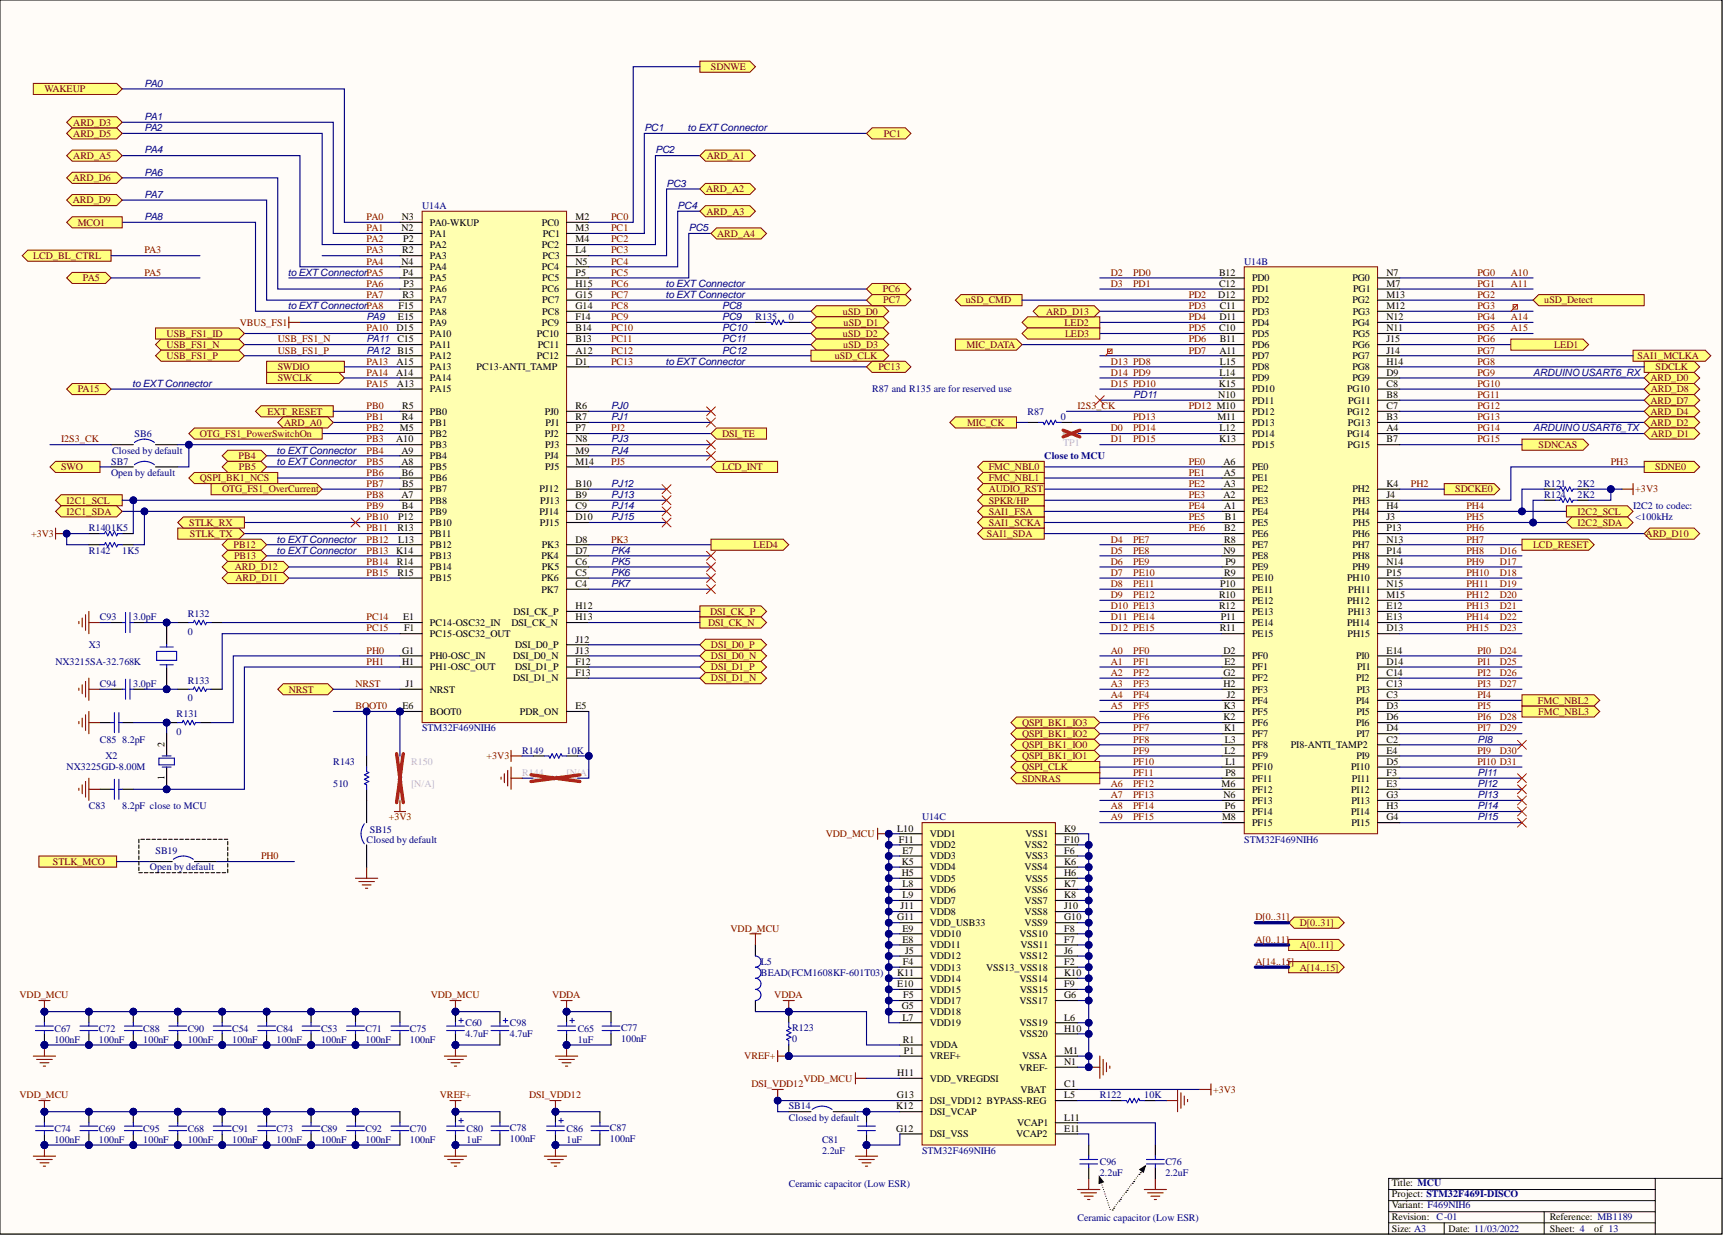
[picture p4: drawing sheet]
<svg xmlns="http://www.w3.org/2000/svg" width="393mm" height="282mm" viewBox="0 0 393 282" stroke-linecap="round" stroke-linejoin="round" font-family="sans-serif">
<defs><g id="words">
<g font-size="2.3" fill="#800000">
<text x="162.3" y="16">SDNWE</text>
<text x="10.1" y="21.1">WAKEUP</text>
<text x="16.7" y="28.7">ARD_D3</text>
<text x="16.7" y="31.2">ARD_D5</text>
<text x="201.8" y="31.2">PC1</text>
<text x="16.7" y="41.4">ARD_D6</text>
<text x="16.7" y="36.3">ARD_A5</text>
<text x="161.4" y="36.3">ARD_A1</text>
<text x="16.7" y="46.4">ARD_D9</text>
<text x="161.2" y="43.9">ARD_A2</text>
<text x="17.8" y="51.5">MCO1</text>
<text x="83.7" y="50.2">PA0</text>
<text x="83.7" y="52.8">PA1</text>
<text x="139.5" y="50.2">PC0</text>
<text x="139.5" y="52.8">PC1</text>
<text x="161.3" y="49">ARD_A3</text>
<text x="7.6" y="59.1">LCD_BL_CTRL</text>
<text x="33" y="57.8">PA3</text>
<text x="83.7" y="57.8">PA3</text>
<text x="83.7" y="55.3">PA2</text>
<text x="139.5" y="55.3">PC2</text>
<text x="139.5" y="57.8">PC3</text>
<text x="163.8" y="54">ARD_A4</text>
<text x="18.9" y="64.2">PA5</text>
<text x="33" y="62.9">PA5</text>
<text x="83.7" y="60.4">PA4</text>
<text x="83.7" y="65.5">PA6</text>
<text x="139.5" y="60.4">PC4</text>
<text x="139.5" y="62.9">PC5</text>
<text x="139.5" y="65.5">PC6</text>
<text x="253.6" y="62.9">D2</text>
<text x="253.6" y="65.5">D3</text>
<text x="258.7" y="62.9">PD0</text>
<text x="258.7" y="65.5">PD1</text>
<text x="337.3" y="62.9">PG0</text>
<text x="337.3" y="65.5">PG1</text>
<text x="344.9" y="62.9">A10</text>
<text x="344.9" y="65.5">A11</text>
<text x="83.7" y="68">PA7</text>
<text x="139.5" y="68">PC7</text>
<text x="139.5" y="70.5">PC8</text>
<text x="192.4" y="71.8">uSD_D0</text>
<text x="201.5" y="66.7">PC6</text>
<text x="201.6" y="69.3">PC7</text>
<text x="220.5" y="69.3">uSD_CMD</text>
<text x="238.8" y="71.8">ARD_D13</text>
<text x="271.4" y="68">PD2</text>
<text x="271.4" y="70.5">PD3</text>
<text x="337.3" y="68">PG2</text>
<text x="337.3" y="70.5">PG3</text>
<text x="352.5" y="69.3">uSD_Detect</text>
<text x="38" y="76.9">USB_FS1_ID</text>
<text x="54.8" y="74.3">VBUS_FS1</text>
<text x="83.7" y="75.6">PA10</text>
<text x="139.5" y="73.1">PC9</text>
<text x="139.5" y="75.6">PC10</text>
<text x="192.4" y="76.9">uSD_D2</text>
<text x="192.6" y="74.3">uSD_D1</text>
<text x="243" y="74.3">LED2</text>
<text x="243.1" y="76.9">LED3</text>
<text x="271.4" y="73.1">PD4</text>
<text x="271.4" y="75.6">PD5</text>
<text x="337.3" y="73.1">PG4</text>
<text x="337.3" y="75.6">PG5</text>
<text x="344.9" y="73.1">A14</text>
<text x="344.9" y="75.6">A15</text>
<text x="38" y="79.4">USB_FS1_N</text>
<text x="38" y="82">USB_FS1_P</text>
<text x="63.4" y="78.1">USB_FS1_N</text>
<text x="63.4" y="80.7">USB_FS1_P</text>
<text x="83.7" y="83.2">PA13</text>
<text x="139.5" y="78.1">PC11</text>
<text x="139.5" y="80.7">PC12</text>
<text x="139.5" y="83.2">PC13</text>
<text x="190.5" y="82">uSD_CLK</text>
<text x="192.5" y="79.4">uSD_D3</text>
<text x="220.6" y="79.4">MIC_DATA</text>
<text x="253.6" y="83.2">D13 PD8</text>
<text x="271.4" y="78.1">PD6</text>
<text x="271.4" y="80.7">PD7</text>
<text x="337.3" y="83.2">PG8</text>
<text x="337.3" y="78.1">PG6</text>
<text x="337.3" y="80.7">PG7</text>
<text x="354.8" y="79.4">LED1</text>
<text x="373.8" y="82">SAI1_MCLKA</text>
<text x="17.8" y="89.6">PA15</text>
<text x="63.4" y="84.5">SWDIO</text>
<text x="63.4" y="87">SWCLK</text>
<text x="83.7" y="88.3">PA15</text>
<text x="83.7" y="85.8">PA14</text>
<text x="200.5" y="84.5">PC13</text>
<text x="253.6" y="85.8">D14 PD9</text>
<text x="253.6" y="88.3">D15 PD10</text>
<text x="337.3" y="85.8">PG9</text>
<text x="337.3" y="88.3">PG10</text>
<text x="376.8" y="87">ARD_D0</text>
<text x="376.9" y="89.6">ARD_D8</text>
<text x="378" y="84.5">SDCLK</text>
<text x="61" y="94.6">EXT_RESET</text>
<text x="83.7" y="95.9">PB1</text>
<text x="83.7" y="93.4">PB0</text>
<text x="246" y="93.4">I2S3_CK</text>
<text x="258.7" y="95.9">PD13</text>
<text x="271.4" y="93.4">PD12 M10</text>
<text x="337.3" y="90.8">PG11</text>
<text x="337.3" y="93.4">PG12</text>
<text x="337.3" y="95.9">PG13</text>
<text x="376.8" y="94.6">ARD_D4</text>
<text x="376.8" y="92.1">ARD_D7</text>
<text x="13.9" y="101">I2S3_CK</text>
<text x="45.7" y="99.7">OTG_FS1_PowerSwitchOn</text>
<text x="64.8" y="97.2">ARD_A0</text>
<text x="83.7" y="98.4">PB2</text>
<text x="83.7" y="101">PB3</text>
<text x="139.5" y="98.4">PJ2</text>
<text x="164.9" y="99.7">DSI_TE</text>
<text x="220.8" y="97.2">MIC_CK</text>
<text x="253.6" y="98.4">D0</text>
<text x="253.6" y="101">D1</text>
<text x="258.7" y="98.4">PD14</text>
<text x="258.7" y="101">PD15</text>
<text x="337.3" y="98.4">PG14</text>
<text x="337.3" y="101">PG15</text>
<text x="376.8" y="97.2">ARD_D2</text>
<text x="377" y="99.7">ARD_D1</text>
<text x="13.9" y="107.3">SWO</text>
<text x="54.4" y="104.8">PB4</text>
<text x="54.5" y="107.3">PB5</text>
<text x="83.7" y="106.1">PB5</text>
<text x="83.7" y="103.5">PB4</text>
<text x="139.5" y="106.1">PJ5</text>
<text x="164.9" y="107.3">LCD_INT</text>
<text x="225.7" y="107.3">FMC_NBL0</text>
<text x="271.4" y="106.1">PE0</text>
<text x="351.3" y="102.3">SDNCAS</text>
<text x="367.7" y="106.1">PH3</text>
<text x="377.9" y="107.3">SDNE0</text>
<text x="45.7" y="109.9">QSPI_BK1_NCS</text>
<text x="50.7" y="112.4">OTG_FS1_OverCurrent</text>
<text x="83.7" y="108.6">PB6</text>
<text x="83.7" y="111.1">PB7</text>
<text x="83.7" y="113.7">PB8</text>
<text x="225.7" y="109.9">FMC_NBL1</text>
<text x="225.7" y="112.4">AUDIO_RST</text>
<text x="271.4" y="108.6">PE1</text>
<text x="271.4" y="113.7">PE3</text>
<text x="271.4" y="111.1">PE2</text>
<text x="322.1" y="111.1">PH2</text>
<text x="332.2" y="112.4">SDCKE0</text>
<text x="373.3" y="112.4">+3V3</text>
<text x="15.2" y="114.9">I2C1_SCL</text>
<text x="15.2" y="117.5">I2C1_SDA</text>
<text x="83.7" y="118.7">PB10</text>
<text x="83.7" y="116.2">PB9</text>
<text x="225.7" y="117.5">SAI1_FSA</text>
<text x="225.7" y="114.9">SPKR/HP</text>
<text x="271.4" y="116.2">PE4</text>
<text x="271.4" y="118.7">PE5</text>
<text x="334.8" y="116.2">PH4</text>
<text x="334.8" y="118.7">PH5</text>
<text x="360.1" y="117.5">I2C2_SCL</text>
<text x="7.1" y="122.5">+3V3</text>
<text x="43.2" y="120">STLK_RX</text>
<text x="43.4" y="122.5">STLK_TX</text>
<text x="53.3" y="125.1">PB12</text>
<text x="83.7" y="121.3">PB11</text>
<text x="83.7" y="123.8">PB12</text>
<text x="139.5" y="123.8">PK3</text>
<text x="172" y="125.1">LED4</text>
<text x="225.3" y="122.5">SAI1_SDA</text>
<text x="225.7" y="120">SAI1_SCKA</text>
<text x="253.6" y="123.8">D4</text>
<text x="258.7" y="123.8">PE7</text>
<text x="271.4" y="121.3">PE6</text>
<text x="334.8" y="123.8">PH7</text>
<text x="334.8" y="121.3">PH6</text>
<text x="350" y="125.1">LCD_RESET</text>
<text x="360.1" y="120">I2C2_SDA</text>
<text x="375.7" y="122.5">ARD_D10</text>
<text x="53.4" y="127.6">PB13</text>
<text x="53.6" y="130.2">ARD_D12</text>
<text x="83.7" y="128.9">PB14</text>
<text x="83.7" y="131.4">PB15</text>
<text x="83.7" y="126.4">PB13</text>
<text x="253.6" y="126.4">D5</text>
<text x="253.6" y="128.9">D6</text>
<text x="253.6" y="131.4">D7</text>
<text x="258.7" y="128.9">PE9</text>
<text x="258.7" y="126.4">PE8</text>
<text x="258.7" y="131.4">PE10</text>
<text x="334.8" y="128.9">PH9</text>
<text x="334.8" y="126.4">PH8</text>
<text x="334.8" y="131.4">PH10</text>
<text x="342.4" y="126.4">D16</text>
<text x="342.4" y="128.9">D17</text>
<text x="342.4" y="131.4">D18</text>
<text x="53.8" y="132.7">ARD_D11</text>
<text x="253.6" y="134">D8</text>
<text x="253.6" y="136.5">D9</text>
<text x="258.7" y="134">PE11</text>
<text x="258.7" y="136.5">PE12</text>
<text x="334.8" y="134">PH11</text>
<text x="334.8" y="136.5">PH12</text>
<text x="342.4" y="134">D19</text>
<text x="342.4" y="136.5">D20</text>
<text x="83.7" y="141.6">PC14</text>
<text x="161.6" y="142.8">DSI_CK_N</text>
<text x="162.1" y="140.3">DSI_CK_P</text>
<text x="253.6" y="139">D10 PE13</text>
<text x="253.6" y="141.6">D11 PE14</text>
<text x="334.8" y="141.6">PH14</text>
<text x="334.8" y="139">PH13</text>
<text x="342.4" y="139">D21</text>
<text x="342.4" y="141.6">D22</text>
<text x="83.7" y="144.1">PC15</text>
<text x="83.7" y="149.2">PH0</text>
<text x="162.3" y="147.9">DSI_D0_P</text>
<text x="253.6" y="144.1">D12 PE15</text>
<text x="253.6" y="149.2">A0</text>
<text x="258.7" y="149.2">PF0</text>
<text x="334.8" y="144.1">PH15</text>
<text x="337.3" y="149.2">PI0</text>
<text x="342.4" y="149.2">D24</text>
<text x="342.4" y="144.1">D23</text>
<text x="83.7" y="151.7">PH1</text>
<text x="162.3" y="150.5">DSI_D0_N</text>
<text x="162.3" y="153">DSI_D1_P</text>
<text x="162.3" y="155.5">DSI_D1_N</text>
<text x="253.6" y="151.7">A1</text>
<text x="253.6" y="154.3">A2</text>
<text x="258.7" y="151.7">PF1</text>
<text x="258.7" y="154.3">PF2</text>
<text x="337.3" y="151.7">PI1</text>
<text x="337.3" y="154.3">PI2</text>
<text x="342.4" y="151.7">D25</text>
<text x="342.4" y="154.3">D26</text>
<text x="65.9" y="158.1">NRST</text>
<text x="81.2" y="156.8">NRST</text>
<text x="81.2" y="161.9">BOOT0</text>
<text x="253.6" y="156.8">A3</text>
<text x="253.6" y="159.3">A4</text>
<text x="253.6" y="161.9">A5</text>
<text x="258.7" y="156.8">PF3</text>
<text x="258.7" y="159.3">PF4</text>
<text x="258.7" y="161.9">PF5</text>
<text x="337.3" y="156.8">PI3</text>
<text x="337.3" y="159.3">PI4</text>
<text x="337.3" y="161.9">PI5</text>
<text x="342.4" y="156.8">D27</text>
<text x="351.1" y="160.6">FMC_NBL2</text>
<text x="233.3" y="165.7">QSPI_BK1_IO3</text>
<text x="258.7" y="164.4">PF6</text>
<text x="258.7" y="167">PF7</text>
<text x="337.3" y="164.4">PI6</text>
<text x="337.3" y="167">PI7</text>
<text x="342.4" y="164.4">D28</text>
<text x="342.4" y="167">D29</text>
<text x="351.2" y="163.1">FMC_NBL3</text>
<text x="111.1" y="173.3">+3V3</text>
<text x="233.3" y="168.2">QSPI_BK1_IO2</text>
<text x="233.3" y="173.3">QSPI_BK1_IO1</text>
<text x="233.3" y="170.8">QSPI_BK1_IO0</text>
<text x="258.7" y="172">PF9</text>
<text x="258.7" y="169.5">PF8</text>
<text x="337.3" y="172">PI9</text>
<text x="342.4" y="172">D30</text>
<text x="233.3" y="178.4">SDNRAS</text>
<text x="233.3" y="175.8">QSPI_CLK</text>
<text x="253.6" y="179.6">A6</text>
<text x="258.7" y="177.1">PF11</text>
<text x="258.7" y="174.6">PF10</text>
<text x="258.7" y="179.6">PF12</text>
<text x="337.3" y="174.6">PI10 D31</text>
<text x="253.6" y="182.2">A7</text>
<text x="253.6" y="184.7">A8</text>
<text x="258.7" y="184.7">PF14</text>
<text x="258.7" y="182.2">PF13</text>
<text x="88.8" y="187.2">+3V3</text>
<text x="188.5" y="191.1">VDD_MCU</text>
<text x="253.6" y="187.2">A9</text>
<text x="258.7" y="187.2">PF15</text>
<text x="12.1" y="197.4">STLK_MCO</text>
<text x="59.6" y="196.1">PH0</text>
<text x="166.8" y="212.6">VDD_MCU</text>
<text x="286.6" y="210.1">D[0..31]</text>
<text x="286.6" y="215.2">A[0..11]</text>
<text x="296.7" y="211.4">D[0..31]</text>
<text x="286.6" y="220.2">A[14..15</text>
<text x="294.7" y="220.2">]</text>
<text x="296.7" y="216.4">A[0..11]</text>
<text x="296.7" y="221.5">A[14..15]</text>
<text x="4.5" y="227.8">VDD_MCU</text>
<text x="98.3" y="227.8">VDD_MCU</text>
<text x="126" y="227.8">VDDA</text>
<text x="176.8" y="227.8">VDDA</text>
<text x="169.9" y="241.8">VREF+</text>
<text x="4.5" y="250.7">VDD_MCU</text>
<text x="100.4" y="250.7">VREF+</text>
<text x="120.8" y="250.7">DSI_VDD12</text>
<text x="171.5" y="248.1">DSI_VDD12</text>
<text x="183.4" y="246.9">VDD_MCU</text>
<text x="276.9" y="249.4">+3V3</text>
</g>
<g font-size="2.3" fill="#000080">
<text x="33" y="19.8">PA0</text>
<text x="33" y="27.4">PA1</text>
<text x="33" y="29.9">PA2</text>
<text x="147.1" y="29.9">PC1</text>
<text x="157" y="29.9">to EXTConnector</text>
<text x="33" y="35">PA4</text>
<text x="149.6" y="35">PC2</text>
<text x="33" y="40.1">PA6</text>
<text x="33" y="45.2">PA7</text>
<text x="96.4" y="47.7">U14A</text>
<text x="152.2" y="42.6">PC3</text>
<text x="154.7" y="47.7">PC4</text>
<text x="33" y="50.2">PA8</text>
<text x="157.2" y="52.8">PC5</text>
<text x="65.7" y="62.9">to EXTConnectorPA5</text>
<text x="151.9" y="65.5">to EXTConnector</text>
<text x="284" y="60.4">U14B</text>
<text x="65.7" y="70.5">to EXTConnectorPA8</text>
<text x="151.9" y="68">to EXTConnector</text>
<text x="164.9" y="70.5">PC8</text>
<text x="83.7" y="73.1">PA9</text>
<text x="164.9" y="73.1">PC9</text>
<text x="164.9" y="75.6">PC10</text>
<text x="172.5" y="73.1">R135</text>
<text x="180.1" y="73.1">0</text>
<text x="83.7" y="78.1">PA11</text>
<text x="83.7" y="80.7">PA12</text>
<text x="151.9" y="83.2">to EXTConnector</text>
<text x="164.9" y="78.1">PC11</text>
<text x="164.9" y="80.7">PC12</text>
<text x="30.2" y="88.3">to EXTConnector</text>
<text x="199.1" y="89.6">R87 and R135 are for reserved use</text>
<text x="350" y="85.8">ARDUINOUSART6_RX</text>
<text x="139.5" y="95.9">PJ1</text>
<text x="139.5" y="93.4">PJ0</text>
<text x="234.6" y="94.6">R87</text>
<text x="242.2" y="95.9">0</text>
<text x="258.7" y="90.8">PD11</text>
<text x="30.7" y="99.7">SB6</text>
<text x="139.5" y="101">PJ3</text>
<text x="350" y="98.4">ARDUINOUSART6_TX</text>
<text x="25.4" y="106.1">SB7</text>
<text x="25.6" y="103.5">Closed by default</text>
<text x="63.2" y="103.5">to EXTConnector</text>
<text x="63.2" y="106.1">to EXTConnector</text>
<text x="139.5" y="103.5">PJ4</text>
<text x="238.4" y="104.8">Close to MCU</text>
<text x="25.4" y="108.6">Open by default</text>
<text x="139.5" y="113.7">PJ13</text>
<text x="139.5" y="111.1">PJ12</text>
<text x="352.5" y="113.7">R124</text>
<text x="352.5" y="111.1">R121</text>
<text x="360.1" y="113.7">2K2</text>
<text x="360.1" y="111.1">2K2</text>
<text x="139.5" y="118.7">PJ15</text>
<text x="139.5" y="116.2">PJ14</text>
<text x="372.8" y="116.2">I2C2 to codec:</text>
<text x="373.4" y="118.7">&lt;100kHz</text>
<text x="20.3" y="121.3">R1401K5</text>
<text x="63.2" y="123.8">to EXTConnector</text>
<text x="20.3" y="126.4">R142</text>
<text x="27.9" y="126.4">1K5</text>
<text x="63.2" y="126.4">to EXTConnector</text>
<text x="139.5" y="131.4">PK6</text>
<text x="139.5" y="128.9">PK5</text>
<text x="139.5" y="126.4">PK4</text>
<text x="139.5" y="134">PK7</text>
<text x="22.8" y="141.6">C93</text>
<text x="30.4" y="141.6">3.0pF</text>
<text x="42.9" y="140.8">R132</text>
<text x="20.3" y="147.9">X3</text>
<text x="42.9" y="144.9">0</text>
<text x="12.7" y="151.7">NX3215SA-32.768K</text>
<text x="22.8" y="156.8">C94</text>
<text x="30.4" y="156.8">3.0pF</text>
<text x="42.9" y="156">R133</text>
<text x="42.9" y="160.1">0</text>
<text x="40.3" y="163.7">R131</text>
<text x="40.3" y="167.7">0</text>
<text x="96.4" y="167">STM32F469NIH6</text>
<text x="22.8" y="169.5">C85</text>
<text x="24.1" y="173.3">X2</text>
<text x="27.9" y="169.5">8.2pF</text>
<text x="119.2" y="172">R149</text>
<text x="129.3" y="172">10K</text>
<text x="337.3" y="169.5">PI8</text>
<text x="15.2" y="175.8">NX3225GD-8.00M</text>
<text x="76.1" y="174.6">R143</text>
<text x="76.1" y="179.6">510</text>
<text x="337.3" y="179.6">PI12</text>
<text x="337.3" y="177.1">PI11</text>
<text x="20.3" y="184.7">C83</text>
<text x="27.9" y="184.7">8.2pF close to MCU</text>
<text x="337.3" y="184.7">PI14</text>
<text x="337.3" y="182.2">PI13</text>
<text x="84.5" y="190">SB15</text>
<text x="210.5" y="187.2">U14C</text>
<text x="337.3" y="187.2">PI15</text>
<text x="35.5" y="194.9">SB19</text>
<text x="83.7" y="192.3">Closed by default</text>
<text x="284" y="192.3">STM32F469NIH6</text>
<text x="34.2" y="198.7">Open by default</text>
<text x="173.7" y="220.2">L5</text>
<text x="173.7" y="222.8">BEAD(FCM1608KF-601T03)</text>
<text x="12.4" y="235.5">C67</text>
<text x="12.4" y="238">100nF</text>
<text x="22.6" y="235.5">C72</text>
<text x="22.6" y="238">100nF</text>
<text x="32.7" y="235.5">C88</text>
<text x="32.7" y="238">100nF</text>
<text x="42.9" y="235.5">C90</text>
<text x="42.9" y="238">100nF</text>
<text x="53" y="235.5">C54</text>
<text x="53" y="238">100nF</text>
<text x="63.2" y="235.5">C84</text>
<text x="63.2" y="238">100nF</text>
<text x="73.3" y="235.5">C53</text>
<text x="73.3" y="238">100nF</text>
<text x="83.4" y="235.5">C71</text>
<text x="83.4" y="238">100nF</text>
<text x="93.6" y="235.5">C75</text>
<text x="93.6" y="238">100nF</text>
<text x="106.3" y="234.2">C60</text>
<text x="106.3" y="236.7">4.7uF</text>
<text x="116.4" y="234.2">C98</text>
<text x="116.4" y="236.7">4.7uF</text>
<text x="131.9" y="235.5">C65</text>
<text x="131.9" y="238">1uF</text>
<text x="141.8" y="235.2">C77</text>
<text x="141.8" y="237.7">100nF</text>
<text x="180.8" y="235.2">R123</text>
<text x="180.8" y="237.7">0</text>
<text x="251.1" y="250.7">R122</text>
<text x="261.2" y="250.7">10K</text>
<text x="180.1" y="253.2">SB14</text>
<text x="180.1" y="255.8">Closed by default</text>
<text x="12.4" y="258.3">C74</text>
<text x="12.4" y="260.8">100nF</text>
<text x="22.6" y="258.3">C69</text>
<text x="22.6" y="260.8">100nF</text>
<text x="32.7" y="258.3">C95</text>
<text x="32.7" y="260.8">100nF</text>
<text x="42.9" y="258.3">C68</text>
<text x="42.9" y="260.8">100nF</text>
<text x="53" y="258.3">C91</text>
<text x="53" y="260.8">100nF</text>
<text x="63.2" y="258.3">C73</text>
<text x="63.2" y="260.8">100nF</text>
<text x="73.3" y="258.3">C89</text>
<text x="73.3" y="260.8">100nF</text>
<text x="83.4" y="258.3">C92</text>
<text x="83.4" y="260.8">100nF</text>
<text x="93.6" y="258.3">C70</text>
<text x="93.6" y="260.8">100nF</text>
<text x="106.5" y="258.3">C80</text>
<text x="106.5" y="260.8">1uF</text>
<text x="116.4" y="258">C78</text>
<text x="116.4" y="260.6">100nF</text>
<text x="129.3" y="258.3">C86</text>
<text x="129.3" y="260.8">1uF</text>
<text x="139.2" y="258">C87</text>
<text x="139.2" y="260.6">100nF</text>
<text x="187.7" y="260.8">C81</text>
<text x="187.7" y="263.4">2.2uF</text>
<text x="210.5" y="263.4">STM32F469NIH6</text>
<text x="251.1" y="265.9">C96</text>
<text x="251.1" y="268.4">2.2uF</text>
<text x="266" y="265.9">C76</text>
<text x="266" y="268.4">2.2uF</text>
<text x="180.1" y="271">Ceramic capacitor (Low ESR)</text>
<text x="246" y="278.6">Ceramic capacitor (Low ESR)</text>
</g>
<g font-size="2.3">
<text x="91.6" y="52.8">N2</text>
<text x="91.7" y="50.2">N3</text>
<text x="98.1" y="51.5">PA0-WKUP</text>
<text x="123.7" y="51.5">PC0</text>
<text x="131.4" y="50.2">M2</text>
<text x="131.4" y="52.8">M3</text>
<text x="91.8" y="57.8">R2</text>
<text x="92.1" y="55.3">P2</text>
<text x="98.1" y="54">PA1</text>
<text x="98.1" y="56.6">PA2</text>
<text x="98.1" y="59.1">PA3</text>
<text x="123.7" y="56.6">PC2</text>
<text x="123.8" y="59.1">PC3</text>
<text x="123.9" y="54">PC1</text>
<text x="131.4" y="55.3">M4</text>
<text x="131.4" y="57.8">L4</text>
<text x="91.6" y="60.4">N4</text>
<text x="92" y="62.9">P4</text>
<text x="92.1" y="65.5">P3</text>
<text x="98.1" y="61.7">PA4</text>
<text x="98.1" y="64.2">PA5</text>
<text x="123.7" y="61.7">PC4</text>
<text x="123.8" y="64.2">PC5</text>
<text x="131.4" y="60.4">N5</text>
<text x="131.4" y="62.9">P5</text>
<text x="131.4" y="65.5">H15</text>
<text x="278.3" y="62.9">B12</text>
<text x="278.3" y="65.5">C12</text>
<text x="285.8" y="64.2">PD0</text>
<text x="308.7" y="64.2">PG0</text>
<text x="316.5" y="62.9">N7</text>
<text x="316.5" y="65.5">M7</text>
<text x="91" y="70.5">F15</text>
<text x="91.9" y="68">R3</text>
<text x="98.1" y="66.7">PA6</text>
<text x="98.1" y="69.3">PA7</text>
<text x="98.1" y="71.8">PA8</text>
<text x="123.7" y="66.7">PC6</text>
<text x="123.8" y="69.3">PC7</text>
<text x="123.8" y="71.8">PC8</text>
<text x="131.4" y="68">G15</text>
<text x="131.4" y="70.5">G14</text>
<text x="278.1" y="68">D12</text>
<text x="278.5" y="70.5">C11</text>
<text x="285.8" y="66.7">PD1</text>
<text x="285.8" y="69.3">PD2</text>
<text x="285.8" y="71.8">PD3</text>
<text x="308.7" y="69.3">PG2</text>
<text x="308.8" y="71.8">PG3</text>
<text x="308.9" y="66.7">PG1</text>
<text x="316.5" y="68">M13</text>
<text x="316.5" y="70.5">M12</text>
<text x="90.5" y="75.6">D15</text>
<text x="90.8" y="73.1">E15</text>
<text x="98.1" y="74.3">PA9</text>
<text x="98.1" y="76.9">PA10</text>
<text x="122.6" y="76.9">PC10</text>
<text x="123.7" y="74.3">PC9</text>
<text x="131.4" y="73.1">F14</text>
<text x="131.4" y="75.6">B14</text>
<text x="278.3" y="75.6">C10</text>
<text x="278.4" y="73.1">D11</text>
<text x="285.8" y="74.3">PD4</text>
<text x="285.8" y="76.9">PD5</text>
<text x="308.7" y="74.3">PG4</text>
<text x="308.8" y="76.9">PG5</text>
<text x="316.5" y="73.1">N12</text>
<text x="316.5" y="75.6">N11</text>
<text x="90.5" y="83.2">A15</text>
<text x="90.7" y="78.1">C15</text>
<text x="90.7" y="80.7">B15</text>
<text x="98.1" y="79.4">PA11</text>
<text x="98.1" y="82">PA12</text>
<text x="122.6" y="82">PC12</text>
<text x="122.7" y="79.4">PC11</text>
<text x="131.4" y="83.2">D1</text>
<text x="131.4" y="78.1">B13</text>
<text x="131.4" y="80.7">A12</text>
<text x="278.4" y="80.7">A11</text>
<text x="278.5" y="83.2">L15</text>
<text x="278.5" y="78.1">B11</text>
<text x="285.8" y="79.4">PD6</text>
<text x="285.8" y="82">PD7</text>
<text x="308.7" y="79.4">PG6</text>
<text x="308.7" y="82">PG7</text>
<text x="316.5" y="78.1">J15</text>
<text x="316.5" y="80.7">J14</text>
<text x="316.5" y="83.2">H14</text>
<text x="90.5" y="85.8">A14</text>
<text x="90.6" y="88.3">A13</text>
<text x="98.1" y="84.5">PA13</text>
<text x="98.1" y="87">PA14</text>
<text x="98.1" y="89.6">PA15</text>
<text x="108.8" y="84.5">PC13-ANTI_TAMP</text>
<text x="278.2" y="88.3">K15</text>
<text x="278.4" y="85.8">L14</text>
<text x="285.8" y="84.5">PD8</text>
<text x="285.8" y="87">PD9</text>
<text x="285.8" y="89.6">PD10</text>
<text x="307.6" y="89.6">PG10</text>
<text x="308.7" y="84.5">PG8</text>
<text x="308.7" y="87">PG9</text>
<text x="316.5" y="85.8">D9</text>
<text x="316.5" y="88.3">C8</text>
<text x="91.7" y="95.9">R4</text>
<text x="91.8" y="93.4">R5</text>
<text x="98.1" y="94.6">PB0</text>
<text x="124.4" y="94.6">PJ0</text>
<text x="131.4" y="93.4">R6</text>
<text x="131.4" y="95.9">R7</text>
<text x="278" y="95.9">M11</text>
<text x="278.1" y="90.8">N10</text>
<text x="285.8" y="92.1">PD11</text>
<text x="285.8" y="94.6">PD12</text>
<text x="307.6" y="94.6">PG12</text>
<text x="307.8" y="92.1">PG11</text>
<text x="316.5" y="90.8">B8</text>
<text x="316.5" y="93.4">C7</text>
<text x="316.5" y="95.9">B3</text>
<text x="90.5" y="101">A10</text>
<text x="91.3" y="98.4">M5</text>
<text x="98.1" y="97.2">PB1</text>
<text x="98.1" y="99.7">PB2</text>
<text x="124.4" y="99.7">PJ2</text>
<text x="124.5" y="97.2">PJ1</text>
<text x="131.4" y="98.4">P7</text>
<text x="131.4" y="101">N8</text>
<text x="278.3" y="101">K13</text>
<text x="278.4" y="98.4">L12</text>
<text x="285.8" y="97.2">PD13</text>
<text x="285.8" y="99.7">PD14</text>
<text x="307.6" y="99.7">PG14</text>
<text x="307.7" y="97.2">PG13</text>
<text x="316.5" y="98.4">A4</text>
<text x="316.5" y="101">B7</text>
<text x="91.6" y="103.5">A9</text>
<text x="91.6" y="106.1">A8</text>
<text x="98.1" y="102.3">PB3</text>
<text x="98.1" y="104.8">PB4</text>
<text x="98.1" y="107.3">PB5</text>
<text x="124.4" y="104.8">PJ4</text>
<text x="124.4" y="102.3">PJ3</text>
<text x="124.4" y="107.3">PJ5</text>
<text x="131.4" y="103.5">M9</text>
<text x="131.4" y="106.1">M14</text>
<text x="279.3" y="106.1">A6</text>
<text x="285.8" y="107.3">PE0</text>
<text x="285.8" y="102.3">PD15</text>
<text x="307.6" y="102.3">PG15</text>
<text x="91.6" y="113.7">A7</text>
<text x="91.7" y="108.6">B6</text>
<text x="91.8" y="111.1">B5</text>
<text x="98.1" y="109.9">PB6</text>
<text x="98.1" y="112.4">PB7</text>
<text x="123.2" y="112.4">PJ12</text>
<text x="131.4" y="111.1">B10</text>
<text x="131.4" y="113.7">B9</text>
<text x="279.3" y="113.7">A2</text>
<text x="279.4" y="111.1">A3</text>
<text x="279.4" y="108.6">A5</text>
<text x="285.8" y="112.4">PE2</text>
<text x="285.8" y="109.9">PE1</text>
<text x="308.7" y="112.4">PH2</text>
<text x="316.5" y="111.1">K4</text>
<text x="316.5" y="113.7">J4</text>
<text x="90.9" y="118.7">P12</text>
<text x="91.7" y="116.2">B4</text>
<text x="98.1" y="114.9">PB8</text>
<text x="98.1" y="117.5">PB9</text>
<text x="123.2" y="117.5">PJ14</text>
<text x="123.3" y="114.9">PJ13</text>
<text x="131.4" y="116.2">C9</text>
<text x="131.4" y="118.7">D10</text>
<text x="279.5" y="116.2">A1</text>
<text x="279.7" y="118.7">B1</text>
<text x="285.8" y="114.9">PE3</text>
<text x="285.8" y="117.5">PE4</text>
<text x="308.7" y="117.5">PH4</text>
<text x="308.8" y="114.9">PH3</text>
<text x="316.5" y="116.2">H4</text>
<text x="316.5" y="118.7">J3</text>
<text x="90.7" y="121.3">R13</text>
<text x="90.9" y="123.8">L13</text>
<text x="98.1" y="120">PB10</text>
<text x="98.1" y="122.5">PB11</text>
<text x="98.1" y="125.1">PB12</text>
<text x="123.3" y="120">PJ15</text>
<text x="123.7" y="125.1">PK3</text>
<text x="131.4" y="123.8">D8</text>
<text x="279.5" y="121.3">B2</text>
<text x="279.5" y="123.8">R8</text>
<text x="285.8" y="120">PE5</text>
<text x="285.8" y="122.5">PE6</text>
<text x="285.8" y="125.1">PE7</text>
<text x="308.7" y="122.5">PH6</text>
<text x="308.7" y="125.1">PH7</text>
<text x="308.8" y="120">PH5</text>
<text x="316.5" y="121.3">P13</text>
<text x="316.5" y="123.8">N13</text>
<text x="90.5" y="126.4">K14</text>
<text x="90.6" y="128.9">R14</text>
<text x="90.7" y="131.4">R15</text>
<text x="98.1" y="127.6">PB13</text>
<text x="98.1" y="130.2">PB14</text>
<text x="123.6" y="127.6">PK4</text>
<text x="123.7" y="130.2">PK5</text>
<text x="131.4" y="126.4">D7</text>
<text x="131.4" y="128.9">C6</text>
<text x="131.4" y="131.4">C5</text>
<text x="279.3" y="126.4">N9</text>
<text x="279.5" y="131.4">R9</text>
<text x="279.7" y="128.9">P9</text>
<text x="285.8" y="127.6">PE8</text>
<text x="285.8" y="130.2">PE9</text>
<text x="308.7" y="127.6">PH8</text>
<text x="308.7" y="130.2">PH9</text>
<text x="316.5" y="126.4">P14</text>
<text x="316.5" y="128.9">N14</text>
<text x="316.5" y="131.4">P15</text>
<text x="98.1" y="132.7">PB15</text>
<text x="123.6" y="132.7">PK6</text>
<text x="123.6" y="135.2">PK7</text>
<text x="131.4" y="134">C4</text>
<text x="278.3" y="136.5">R10</text>
<text x="278.6" y="134">P10</text>
<text x="285.8" y="132.7">PE10</text>
<text x="285.8" y="135.2">PE11</text>
<text x="285.8" y="137.8">PE12</text>
<text x="307.6" y="132.7">PH10</text>
<text x="307.6" y="137.8">PH12</text>
<text x="307.8" y="135.2">PH11</text>
<text x="316.5" y="134">N15</text>
<text x="316.5" y="136.5">M15</text>
<text x="92.1" y="141.6">E1</text>
<text x="98.1" y="142.8">PC14-OSC32_IN</text>
<text x="116.7" y="142.8">DSI_CK_N</text>
<text x="117.3" y="140.3">DSI_CK_P</text>
<text x="131.4" y="139">H12</text>
<text x="131.4" y="141.6">H13</text>
<text x="278.3" y="139">R12</text>
<text x="278.7" y="141.6">P11</text>
<text x="285.8" y="140.3">PE13</text>
<text x="285.8" y="142.8">PE14</text>
<text x="307.6" y="142.8">PH14</text>
<text x="307.7" y="140.3">PH13</text>
<text x="316.5" y="139">E12</text>
<text x="316.5" y="141.6">E13</text>
<text x="91.8" y="149.2">G1</text>
<text x="92.2" y="144.1">F1</text>
<text x="98.1" y="145.4">PC15-OSC32_OUT</text>
<text x="117.6" y="147.9">DSI_D0_P</text>
<text x="131.4" y="146.7">J12</text>
<text x="131.4" y="149.2">J13</text>
<text x="278.5" y="144.1">R11</text>
<text x="279.3" y="149.2">D2</text>
<text x="285.8" y="145.4">PE15</text>
<text x="307.6" y="145.4">PH15</text>
<text x="316.5" y="144.1">D13</text>
<text x="316.5" y="149.2">E14</text>
<text x="91.8" y="151.7">H1</text>
<text x="98.1" y="150.5">PH0-OSC_IN</text>
<text x="98.1" y="153">PH1-OSC_OUT</text>
<text x="117.2" y="150.5">DSI_D0_N</text>
<text x="117.2" y="155.5">DSI_D1_N</text>
<text x="117.6" y="153">DSI_D1_P</text>
<text x="131.4" y="154.3">F13</text>
<text x="131.4" y="151.7">F12</text>
<text x="279.3" y="154.3">G2</text>
<text x="279.6" y="151.7">E2</text>
<text x="285.8" y="150.5">PF0</text>
<text x="285.8" y="153">PF1</text>
<text x="285.8" y="155.5">PF2</text>
<text x="309.6" y="150.5">PI0</text>
<text x="309.6" y="155.5">PI2</text>
<text x="309.8" y="153">PI1</text>
<text x="316.5" y="151.7">D14</text>
<text x="316.5" y="154.3">C14</text>
<text x="91.9" y="161.9">E6</text>
<text x="92.6" y="156.8">J1</text>
<text x="98.1" y="158.1">NRST</text>
<text x="131.4" y="161.9">E5</text>
<text x="279.3" y="156.8">H2</text>
<text x="279.4" y="161.9">K3</text>
<text x="280.1" y="159.3">J2</text>
<text x="285.8" y="158.1">PF3</text>
<text x="285.8" y="160.6">PF4</text>
<text x="309.6" y="160.6">PI4</text>
<text x="309.7" y="158.1">PI3</text>
<text x="316.5" y="156.8">C13</text>
<text x="316.5" y="159.3">C3</text>
<text x="316.5" y="161.9">D3</text>
<text x="98.1" y="163.1">BOOT0</text>
<text x="118.7" y="163.1">PDR_ON</text>
<text x="279.3" y="164.4">K2</text>
<text x="279.5" y="167">K1</text>
<text x="285.8" y="163.1">PF5</text>
<text x="285.8" y="165.7">PF6</text>
<text x="309.6" y="165.7">PI6</text>
<text x="309.7" y="163.1">PI5</text>
<text x="316.5" y="164.4">D6</text>
<text x="316.5" y="167">D4</text>
<text x="37.5" y="170.5" transform="rotate(-90 37.5 170.5)">2</text>
<text x="279.6" y="172">L2</text>
<text x="279.7" y="169.5">L3</text>
<text x="285.8" y="168.2">PF7</text>
<text x="285.8" y="170.8">PF8</text>
<text x="285.8" y="173.3">PF9</text>
<text x="294.7" y="170.8">PI8-ANTI_TAMP2</text>
<text x="309.7" y="173.3">PI9</text>
<text x="309.7" y="168.2">PI7</text>
<text x="316.5" y="169.5">C2</text>
<text x="316.5" y="172">E4</text>
<text x="37.5" y="177.9" transform="rotate(-90 37.5 177.9)">1</text>
<text x="278.9" y="179.6">M6</text>
<text x="279.7" y="174.6">L1</text>
<text x="279.7" y="177.1">P8</text>
<text x="285.8" y="175.8">PF10</text>
<text x="285.8" y="178.4">PF11</text>
<text x="308.5" y="175.8">PI10</text>
<text x="308.6" y="178.4">PI11</text>
<text x="316.5" y="174.6">D5</text>
<text x="316.5" y="177.1">F3</text>
<text x="316.5" y="179.6">E3</text>
<text x="279.3" y="182.2">N6</text>
<text x="279.7" y="184.7">P6</text>
<text x="285.8" y="180.9">PF12</text>
<text x="285.8" y="183.4">PF13</text>
<text x="285.8" y="186">PF14</text>
<text x="308.5" y="180.9">PI12</text>
<text x="308.5" y="186">PI14</text>
<text x="308.6" y="183.4">PI13</text>
<text x="316.5" y="182.2">G3</text>
<text x="316.5" y="184.7">H3</text>
<text x="204.8" y="189.8">L10</text>
<text x="212.3" y="191.1">VDD1</text>
<text x="234.1" y="191.1">VSS1</text>
<text x="243" y="189.8">K9</text>
<text x="279" y="187.2">M8</text>
<text x="285.8" y="188.5">PF15</text>
<text x="308.6" y="188.5">PI15</text>
<text x="316.5" y="187.2">G4</text>
<text x="205.2" y="192.3">F11</text>
<text x="205.9" y="197.4">K5</text>
<text x="206" y="194.9">E7</text>
<text x="212.3" y="196.1">VDD3</text>
<text x="212.3" y="193.6">VDD2</text>
<text x="233.9" y="193.6">VSS2</text>
<text x="234" y="196.1">VSS3</text>
<text x="243" y="192.3">F10</text>
<text x="243" y="194.9">F6</text>
<text x="243" y="197.4">K6</text>
<text x="205.9" y="199.9">H5</text>
<text x="206" y="202.5">L8</text>
<text x="212.3" y="198.7">VDD4</text>
<text x="212.3" y="201.2">VDD5</text>
<text x="212.3" y="203.7">VDD6</text>
<text x="233.9" y="198.7">VSS4</text>
<text x="233.9" y="203.7">VSS6</text>
<text x="234" y="201.2">VSS5</text>
<text x="243" y="199.9">H6</text>
<text x="243" y="202.5">K7</text>
<text x="205.6" y="207.5">J11</text>
<text x="206" y="205">L9</text>
<text x="212.3" y="206.3">VDD7</text>
<text x="212.3" y="208.8">VDD8</text>
<text x="233.9" y="206.3">VSS7</text>
<text x="233.9" y="208.8">VSS8</text>
<text x="243" y="205">K8</text>
<text x="243" y="207.5">J10</text>
<text x="204.8" y="210.1">G11</text>
<text x="206" y="212.6">E9</text>
<text x="206" y="215.2">E8</text>
<text x="212.3" y="213.9">VDD10</text>
<text x="212.3" y="211.4">VDD_USB33</text>
<text x="232.7" y="213.9">VSS10</text>
<text x="233.9" y="211.4">VSS9</text>
<text x="243" y="212.6">F8</text>
<text x="243" y="215.2">F7</text>
<text x="243" y="210.1">G10</text>
<text x="206.1" y="220.2">F4</text>
<text x="206.6" y="217.7">J5</text>
<text x="212.3" y="216.4">VDD11</text>
<text x="212.3" y="219">VDD12</text>
<text x="212.3" y="221.5">VDD13</text>
<text x="225.1" y="221.5">VSS13_VSS18</text>
<text x="232.7" y="219">VSS12</text>
<text x="233" y="216.4">VSS11</text>
<text x="243" y="217.7">J6</text>
<text x="243" y="220.2">F2</text>
<text x="204.8" y="222.8">K11</text>
<text x="204.8" y="225.3">E10</text>
<text x="206.2" y="227.8">F5</text>
<text x="212.3" y="224">VDD14</text>
<text x="212.3" y="226.6">VDD15</text>
<text x="232.7" y="224">VSS14</text>
<text x="232.8" y="226.6">VSS15</text>
<text x="243" y="222.8">K10</text>
<text x="243" y="225.3">F9</text>
<text x="243" y="227.8">G6</text>
<text x="205.9" y="230.4">G5</text>
<text x="206" y="232.9">L7</text>
<text x="212.3" y="231.7">VDD18</text>
<text x="212.3" y="229.1">VDD17</text>
<text x="232.7" y="229.1">VSS17</text>
<text x="243" y="232.9">L6</text>
<text x="206.1" y="238">R1</text>
<text x="212.3" y="234.2">VDD19</text>
<text x="212.3" y="239.3">VDDA</text>
<text x="232.7" y="234.2">VSS19</text>
<text x="232.7" y="236.7">VSS20</text>
<text x="243" y="235.5">H10</text>
<text x="204.8" y="245.6">H11</text>
<text x="206.4" y="240.5">P1</text>
<text x="212.3" y="241.8">VREF+</text>
<text x="232.6" y="244.3">VREF-</text>
<text x="233.3" y="241.8">VSSA</text>
<text x="243" y="243.1">N1</text>
<text x="243" y="240.5">M1</text>
<text x="204.8" y="250.7">G13</text>
<text x="212.3" y="246.9">VDD_VREGDSI</text>
<text x="212.3" y="252">DSI_VDD12 BYPASS-REG</text>
<text x="233" y="249.4">VBAT</text>
<text x="243" y="248.1">C1</text>
<text x="243" y="250.7">L5</text>
<text x="204.6" y="253.2">K12</text>
<text x="212.3" y="254.5">DSI_VCAP</text>
<text x="232.2" y="257">VCAP1</text>
<text x="243" y="255.8">L11</text>
<text x="204.6" y="258.3">G12</text>
<text x="212.3" y="259.6">DSI_VSS</text>
<text x="232" y="259.6">VCAP2</text>
<text x="243" y="258.3">E11</text>
<text x="317.8" y="270.7">Title: MCU</text>
<text x="317.8" y="273.3">Project: STM32F469I-DISCO</text>
<text x="317.8" y="275.8">Variant: F469NIH6</text>
<text x="317.8" y="281.1">Size: A3</text>
<text x="317.8" y="278.3">Revision: C-01</text>
<text x="330.7" y="281.1">Date: 11/03/2022</text>
<text x="353.8" y="278.3">Reference: MB1189</text>
<text x="353.8" y="281.1">Sheet: 4</text>
<text x="363.9" y="281.1">of 13</text>
</g>
<g font-size="2.3" fill="#bfbebc">
<text x="242.7" y="101.7">TP1</text>
<text x="93.8" y="174.6">R150</text>
<text x="93.8" y="179.6">[N/A]</text>
<text x="119.2" y="177.1">R144</text>
<text x="129.3" y="177.1">[N/A]</text>
</g>
</g></defs>
<path d="M0 0h393.1v281.6h-393.1z" fill-rule="evenodd" fill="#fffcf8"/>
<path d="M0 0h393.1v281.6h-393.1z" fill="none" stroke="#000" stroke-width=".23"/>
<path d="M0 0h393.1v281.6h-393.1z" fill-rule="evenodd" fill="#fffcf8"/>
<path d="M0 0h393.1v281.6h-393.1zM317 271.5h60.9M317 274h60.9M317 279.1h60.9M317 276.6h60.9M329.7 279.1v2.5M352.5 276.6v5M377.9 268.9v12.7M393.1 268.9h-76.1v12.7" fill="none" stroke="#000" stroke-width=".23"/>
<path d="M73.5 58.4h17.8M76.1 96.4h15.2M27.9 116.7h63.4M60.9 104h30.4M60.9 106.6h30.4M73.5 111.6h17.8" fill="none" stroke="#000080" stroke-width=".25"/>
<circle cx="33" cy="116.7" r=".76" fill="#000080"/>
<circle cx="33" cy="116.7" r=".76" fill="none" stroke="#000080" stroke-width=".23"/>
<path d="M55.8 119.3h35.5M55.8 121.8h35.5M60.9 124.3h30.4M60.9 126.9h30.4" fill="none" stroke="#000080" stroke-width=".25"/>
<path d="M6.3 57.1h19.1v2.5h-19.1l-1.2-1.2z" fill-rule="evenodd" fill="#ffff80"/>
<path d="M6.3 57.1h19.1v2.5h-19.1l-1.2-1.2z" fill="none" stroke="#800000" stroke-width=".23"/>
<path d="M60.9 82.5h17.7v2.5h-17.7z" fill-rule="evenodd" fill="#ffff80"/>
<path d="M60.9 82.5h17.7v2.5h-17.7z" fill="none" stroke="#800000" stroke-width=".23"/>
<path d="M78.6 83.7h12.7" fill="none" stroke="#000080" stroke-width=".25"/>
<path d="M60.9 85h16.5l1.2 1.3-1.2 1.2h-16.5z" fill-rule="evenodd" fill="#ffff80"/>
<path d="M60.9 85h16.5l1.2 1.3-1.2 1.2h-16.5z" fill="none" stroke="#800000" stroke-width=".23"/>
<path d="M25.4 88.8h65.9M78.6 86.3h12.7" fill="none" stroke="#000080" stroke-width=".25"/>
<path d="M13.9 112.9h14v2.5h-14l-1.2-1.2z" fill-rule="evenodd" fill="#ffff80"/>
<path d="M13.9 112.9h14v2.5h-14l-1.2-1.2z" fill="none" stroke="#800000" stroke-width=".23"/>
<path d="M27.9 114.2h63.4" fill="none" stroke="#000080" stroke-width=".25"/>
<circle cx="30.4" cy="114.2" r=".76" fill="#000080"/>
<circle cx="30.4" cy="114.2" r=".76" fill="none" stroke="#000080" stroke-width=".23"/>
<path d="M13.9 115.4h12.7l1.3 1.3-1.3 1.3h-12.7l-1.2-1.3z" fill-rule="evenodd" fill="#ffff80"/>
<path d="M13.9 115.4h12.7l1.3 1.3-1.3 1.3h-12.7l-1.2-1.3z" fill="none" stroke="#800000" stroke-width=".23"/>
<path d="M197.8 30.4h-50.7v22.9h-12.7" fill="none" stroke="#000080" stroke-width=".25"/>
<path d="M186.4 69.8h15.2l1.3 1.2-1.3 1.3h-15.2l-1.3-1.3z" fill-rule="evenodd" fill="#ffff80"/>
<path d="M186.4 69.8h15.2l1.3 1.2-1.3 1.3h-15.2l-1.3-1.3z" fill="none" stroke="#800000" stroke-width=".23"/>
<path d="M134.4 68.5h63.4" fill="none" stroke="#000080" stroke-width=".25"/>
<path d="M186.4 72.3h15.2l1.3 1.3-1.3 1.2h-15.2l-1.3-1.2z" fill-rule="evenodd" fill="#ffff80"/>
<path d="M186.4 72.3h15.2l1.3 1.3-1.3 1.2h-15.2l-1.3-1.2z" fill="none" stroke="#800000" stroke-width=".23"/>
<path d="M134.4 73.6h38.1" fill="none" stroke="#000080" stroke-width=".25"/>
<path d="M186.4 74.8h15.2l1.3 1.3-1.3 1.3h-15.2l-1.3-1.3z" fill-rule="evenodd" fill="#ffff80"/>
<path d="M186.4 74.8h15.2l1.3 1.3-1.3 1.3h-15.2l-1.3-1.3z" fill="none" stroke="#800000" stroke-width=".23"/>
<path d="M59.6 92.6h16.5v2.5h-16.5l-1.3-1.2z" fill-rule="evenodd" fill="#ffff80"/>
<path d="M59.6 92.6h16.5v2.5h-16.5l-1.3-1.2z" fill="none" stroke="#800000" stroke-width=".23"/>
<path d="M134.4 76.1h50.7" fill="none" stroke="#000080" stroke-width=".25"/>
<path d="M186.4 77.4h15.2l1.3 1.3-1.3 1.2h-15.2l-1.3-1.2z" fill-rule="evenodd" fill="#ffff80"/>
<path d="M186.4 77.4h15.2l1.3 1.3-1.3 1.2h-15.2l-1.3-1.2z" fill="none" stroke="#800000" stroke-width=".23"/>
<path d="M185.1 79.9h16.5l1.3 1.3-1.3 1.3h-16.5z" fill-rule="evenodd" fill="#ffff80"/>
<path d="M185.1 79.9h16.5l1.3 1.3-1.3 1.3h-16.5z" fill="none" stroke="#800000" stroke-width=".23"/>
<path d="M134.4 81.2h50.7M134.4 83.7h63.4M33 157.3h7.6" fill="none" stroke="#000080" stroke-width=".25"/>
<path d="M25.4 157.3h2.5M25.4 142.1h2.5M30.4 157.3h2.6M30.4 142.1h2.6M40.6 157.3h2.5M40.6 142.1h2.5M48.2 157.3h2.5M48.2 142.1h2.5" fill="none" stroke="#000" stroke-width=".25"/>
<path d="M28.7 139.8v4.6M29.7 139.8v4.6M27.9 157.3h.8M27.9 142.1h.8M28.7 155v4.6M29.7 157.3h.7M29.7 155v4.6M29.7 142.1h.7M43.1 157.3h1l.3-.5 .5 1 .5-1 .5 1 .5-1 .5 1 .3-.5h1M43.1 142.1h1l.3-.5 .5 1 .5-1 .5 1 .5-1 .5 1 .3-.5h1" fill="none" stroke="#00f" stroke-width=".25"/>
<path d="M20.3 139.5v5.1M18 141.8v.5M18 157.1v.5M18.8 141.1v2M18.8 156.3v2M19.5 140.3v3.6M19.5 155.5v3.6M20.3 154.8v5M20.3 142.1h2.5M20.3 157.3h2.5" fill="none" stroke="#800000" stroke-width=".25"/>
<circle cx="38" cy="157.3" r=".76" fill="#000080"/>
<circle cx="38" cy="157.3" r=".76" fill="none" stroke="#000080" stroke-width=".23"/>
<path d="M22.8 157.3h2.6M33 142.1h7.6" fill="none" stroke="#000080" stroke-width=".25"/>
<circle cx="38" cy="142.1" r=".76" fill="#000080"/>
<circle cx="38" cy="142.1" r=".76" fill="none" stroke="#000080" stroke-width=".23"/>
<path d="M159.8 35.5h-10.2v20.3h-15.2M159.8 43.1h-7.6v15.3h-17.8M159.8 48.2h-5.1v12.7h-20.3M162.3 53.3h-5.1v10.1h-22.8M134.4 66h63.4M134.4 71h50.7M22.8 142.1h2.6M91.3 144.6h-40.6v12.7" fill="none" stroke="#000080" stroke-width=".25"/>
<path d="M22.8 164.9h2.6M27.9 164.9h2.5M22.8 180.1h2.6M27.9 180.1h2.5" fill="none" stroke="#000" stroke-width=".25"/>
<path d="M25.4 164.9h.7M26.1 162.6v4.6M26.1 177.9v4.5M27.1 164.9h.8M27.1 162.6v4.6M27.1 177.9v4.5M25.4 180.1h.7M27.1 180.1h.8" fill="none" stroke="#00f" stroke-width=".25"/>
<path d="M18 164.7v.5M18 179.9v.5M18.8 163.9v2M18.8 179.1v2.1M19.5 163.1v3.6M19.5 178.4v3.5M20.3 162.4v5.1M20.3 177.6v5.1M20.3 164.9h2.5M20.3 180.1h2.5" fill="none" stroke="#800000" stroke-width=".25"/>
<circle cx="38" cy="164.9" r=".76" fill="#000080"/>
<circle cx="38" cy="164.9" r=".76" fill="none" stroke="#000080" stroke-width=".23"/>
<path d="M38 164.9h2.6" fill="none" stroke="#000" stroke-width=".25"/>
<circle cx="38" cy="164.9" r=".76" fill="#000080"/>
<circle cx="38" cy="164.9" r=".76" fill="none" stroke="#000080" stroke-width=".23"/>
<path d="M45.7 164.9h2.5" fill="none" stroke="#000" stroke-width=".25"/>
<path d="M40.6 164.9h1l.2-.5 .6 1 .5-1 .5 1 .5-1 .5 1 .2-.5h1.1" fill="none" stroke="#00f" stroke-width=".25"/>
<path d="M91.3 149.7h-38v15.2h-5.1M91.3 152.2h-35.5v27.9h-25.4" fill="none" stroke="#000080" stroke-width=".25"/>
<circle cx="38" cy="180.1" r=".76" fill="#000080"/>
<circle cx="38" cy="180.1" r=".76" fill="none" stroke="#000080" stroke-width=".23"/>
<g fill="none" stroke="#000080" stroke-width=".25">
<path d="M251.1 73.6h27.9M251.1 76.1h27.9M251.1 63.4h27.9M134.4 93.9h27.9M134.4 96.4h27.9M134.4 99h27.9M134.4 101.5h27.9M134.4 104h27.9M134.4 106.6h27.9M134.4 111.6h17.8M134.4 114.2h17.8M134.4 116.7h17.8"/>
<path d="M134.4 119.3h17.8M134.4 124.3h27.9M134.4 126.9h27.9M134.4 129.4h27.9M134.4 131.9h27.9M134.4 134.5h27.9"/>
</g>
<path d="M219.4 67.2h13.9v2.6h-13.9l-1.3-1.3z" fill-rule="evenodd" fill="#ffff80"/>
<path d="M219.4 67.2h13.9v2.6h-13.9l-1.3-1.3z" fill="none" stroke="#800000" stroke-width=".23"/>
<path d="M233.3 68.5h45.7M251.1 71h27.9M251.1 81.2h27.9M319.6 159.8h27.9M319.6 162.4h27.9M319.6 170h27.9M319.6 180.1h27.9M319.6 182.7h27.9M319.6 187.8h27.9" fill="none" stroke="#000080" stroke-width=".25"/>
<path d="M347.5 161.1h16.4l1.3 1.3-1.3 1.3h-16.4z" fill-rule="evenodd" fill="#ffff80"/>
<path d="M347.5 161.1h16.4l1.3 1.3-1.3 1.3h-16.4z" fill="none" stroke="#800000" stroke-width=".23"/>
<path d="M347.5 158.6h16.4l1.3 1.2-1.3 1.3h-16.4z" fill-rule="evenodd" fill="#ffff80"/>
<path d="M347.5 158.6h16.4l1.3 1.2-1.3 1.3h-16.4z" fill="none" stroke="#800000" stroke-width=".23"/>
<path d="M319.6 86.3h55.8M319.6 88.8h55.8M238.4 106.6h40.6M238.4 109.1h40.6" fill="none" stroke="#000080" stroke-width=".25"/>
<path d="M224.4 105.3h14v2.5h-14l-1.2-1.2z" fill-rule="evenodd" fill="#ffff80"/>
<path d="M224.4 105.3h14v2.5h-14l-1.2-1.2z" fill="none" stroke="#800000" stroke-width=".23"/>
<path d="M224.4 107.8h14v2.6h-14l-1.2-1.3z" fill-rule="evenodd" fill="#ffff80"/>
<path d="M224.4 107.8h14v2.6h-14l-1.2-1.3z" fill="none" stroke="#800000" stroke-width=".23"/>
<path d="M224.4 120.5h14v2.6h-14l-1.2-1.3z" fill-rule="evenodd" fill="#ffff80"/>
<path d="M224.4 120.5h14v2.6h-14l-1.2-1.3z" fill="none" stroke="#800000" stroke-width=".23"/>
<path d="M224.4 118h14v2.5h-14l-1.2-1.2z" fill-rule="evenodd" fill="#ffff80"/>
<path d="M224.4 118h14v2.5h-14l-1.2-1.2z" fill="none" stroke="#800000" stroke-width=".23"/>
<path d="M224.4 115.4h14v2.6h-14l-1.2-1.3z" fill-rule="evenodd" fill="#ffff80"/>
<path d="M224.4 115.4h14v2.6h-14l-1.2-1.3z" fill="none" stroke="#800000" stroke-width=".23"/>
<path d="M372.8 79.9h16.5l1.3 1.3-1.3 1.3h-16.5z" fill-rule="evenodd" fill="#ffff80"/>
<path d="M372.8 79.9h16.5l1.3 1.3-1.3 1.3h-16.5z" fill="none" stroke="#800000" stroke-width=".23"/>
<path d="M232.1 176.3h19v2.6h-19l-1.3-1.3z" fill-rule="evenodd" fill="#ffff80"/>
<path d="M232.1 176.3h19v2.6h-19l-1.3-1.3z" fill="none" stroke="#800000" stroke-width=".23"/>
<path d="M319.6 78.7h25.3M319.6 81.2h53.2M251.1 177.6h27.9" fill="none" stroke="#000080" stroke-width=".25"/>
<path d="M375.4 82.5h11.4l1.2 1.2-1.2 1.3h-11.4z" fill-rule="evenodd" fill="#ffff80"/>
<path d="M375.4 82.5h11.4l1.2 1.2-1.2 1.3h-11.4z" fill="none" stroke="#800000" stroke-width=".23"/>
<path d="M319.6 83.7h55.8M319.6 91.3h55.8M319.6 93.9h55.8" fill="none" stroke="#000080" stroke-width=".25"/>
<path d="M347.5 100.2h13.9l1.3 1.3-1.3 1.3h-13.9z" fill-rule="evenodd" fill="#ffff80"/>
<path d="M347.5 100.2h13.9l1.3 1.3-1.3 1.3h-13.9z" fill="none" stroke="#800000" stroke-width=".23"/>
<path d="M319.6 101.5h27.9" fill="none" stroke="#000080" stroke-width=".25"/>
<path d="M329.7 110.4h11.4l1.3 1.2-1.3 1.3h-11.4z" fill-rule="evenodd" fill="#ffff80"/>
<path d="M329.7 110.4h11.4l1.3 1.2-1.3 1.3h-11.4z" fill="none" stroke="#800000" stroke-width=".23"/>
<path d="M319.6 111.6h10.1" fill="none" stroke="#000080" stroke-width=".25"/>
<path d="M375.4 105.3h11.4l1.2 1.3-1.2 1.2h-11.4z" fill-rule="evenodd" fill="#ffff80"/>
<path d="M375.4 105.3h11.4l1.2 1.3-1.2 1.2h-11.4z" fill="none" stroke="#800000" stroke-width=".23"/>
<path d="M319.6 116.7h38M375.4 106.6h-30.5v7.6h-25.3" fill="none" stroke="#000080" stroke-width=".25"/>
<circle cx="347.5" cy="116.7" r=".76" fill="#000080"/>
<circle cx="347.5" cy="116.7" r=".76" fill="none" stroke="#000080" stroke-width=".23"/>
<path d="M319.6 99h55.8" fill="none" stroke="#000080" stroke-width=".25"/>
<path d="M295.5 209.3h10.1l1.3 1.3-1.3 1.3h-10.1l-1.3-1.3z" fill-rule="evenodd" fill="#ffff80"/>
<path d="M295.5 209.3h10.1l1.3 1.3-1.3 1.3h-10.1l-1.3-1.3z" fill="none" stroke="#800000" stroke-width=".23"/>
<path d="M294.2 214.4h11.4l1.3 1.3-1.3 1.2h-11.4z" fill-rule="evenodd" fill="#ffff80"/>
<path d="M294.2 214.4h11.4l1.3 1.3-1.3 1.2h-11.4z" fill="none" stroke="#800000" stroke-width=".23"/>
<path d="M286.6 210.6h7.6M286.6 215.7h7.6" fill="none" stroke="#000080" stroke-width=".76"/>
<path d="M64.7 156h10.1l1.3 1.3-1.3 1.3h-10.1l-1.3-1.3z" fill-rule="evenodd" fill="#ffff80"/>
<path d="M64.7 156h10.1l1.3 1.3-1.3 1.3h-10.1l-1.3-1.3z" fill="none" stroke="#800000" stroke-width=".23"/>
<path d="M83.7 197.9v2.5M200.4 189v2.6M200.4 190.3h2.5M81.2 200.4h5M81.9 201.2h3.6M82.7 202h2M83.4 202.7h.5" fill="none" stroke="#800000" stroke-width=".25"/>
<circle cx="202.9" cy="190.3" r=".76" fill="#000080"/>
<circle cx="202.9" cy="190.3" r=".76" fill="none" stroke="#000080" stroke-width=".23"/>
<path d="M202.9 192.8h2.5" fill="none" stroke="#000080" stroke-width=".25"/>
<circle cx="202.9" cy="192.8" r=".76" fill="#000080"/>
<circle cx="202.9" cy="192.8" r=".76" fill="none" stroke="#000080" stroke-width=".23"/>
<path d="M202.9 195.4h2.5" fill="none" stroke="#000080" stroke-width=".25"/>
<circle cx="202.9" cy="195.4" r=".76" fill="#000080"/>
<circle cx="202.9" cy="195.4" r=".76" fill="none" stroke="#000080" stroke-width=".23"/>
<path d="M202.9 197.9h2.5" fill="none" stroke="#000080" stroke-width=".25"/>
<circle cx="202.9" cy="197.9" r=".76" fill="#000080"/>
<circle cx="202.9" cy="197.9" r=".76" fill="none" stroke="#000080" stroke-width=".23"/>
<path d="M202.9 200.4h2.5" fill="none" stroke="#000080" stroke-width=".25"/>
<circle cx="202.9" cy="200.4" r=".76" fill="#000080"/>
<circle cx="202.9" cy="200.4" r=".76" fill="none" stroke="#000080" stroke-width=".23"/>
<path d="M202.9 203h2.5" fill="none" stroke="#000080" stroke-width=".25"/>
<circle cx="202.9" cy="203" r=".76" fill="#000080"/>
<circle cx="202.9" cy="203" r=".76" fill="none" stroke="#000080" stroke-width=".23"/>
<path d="M202.9 205.5h2.5" fill="none" stroke="#000080" stroke-width=".25"/>
<circle cx="202.9" cy="205.5" r=".76" fill="#000080"/>
<circle cx="202.9" cy="205.5" r=".76" fill="none" stroke="#000080" stroke-width=".23"/>
<path d="M202.9 208.1h2.5" fill="none" stroke="#000080" stroke-width=".25"/>
<circle cx="202.9" cy="208.1" r=".76" fill="#000080"/>
<circle cx="202.9" cy="208.1" r=".76" fill="none" stroke="#000080" stroke-width=".23"/>
<path d="M202.9 210.6h2.5" fill="none" stroke="#000080" stroke-width=".25"/>
<circle cx="202.9" cy="210.6" r=".76" fill="#000080"/>
<circle cx="202.9" cy="210.6" r=".76" fill="none" stroke="#000080" stroke-width=".23"/>
<path d="M202.9 213.1h2.5" fill="none" stroke="#000080" stroke-width=".25"/>
<circle cx="202.9" cy="213.1" r=".76" fill="#000080"/>
<circle cx="202.9" cy="213.1" r=".76" fill="none" stroke="#000080" stroke-width=".23"/>
<path d="M202.9 215.7h2.5" fill="none" stroke="#000080" stroke-width=".25"/>
<circle cx="202.9" cy="215.7" r=".76" fill="#000080"/>
<circle cx="202.9" cy="215.7" r=".76" fill="none" stroke="#000080" stroke-width=".23"/>
<path d="M202.9 218.2h2.5" fill="none" stroke="#000080" stroke-width=".25"/>
<circle cx="202.9" cy="218.2" r=".76" fill="#000080"/>
<circle cx="202.9" cy="218.2" r=".76" fill="none" stroke="#000080" stroke-width=".23"/>
<path d="M202.9 220.7h2.5" fill="none" stroke="#000080" stroke-width=".25"/>
<circle cx="202.9" cy="220.7" r=".76" fill="#000080"/>
<circle cx="202.9" cy="220.7" r=".76" fill="none" stroke="#000080" stroke-width=".23"/>
<path d="M202.9 223.3h2.5" fill="none" stroke="#000080" stroke-width=".25"/>
<circle cx="202.9" cy="223.3" r=".76" fill="#000080"/>
<circle cx="202.9" cy="223.3" r=".76" fill="none" stroke="#000080" stroke-width=".23"/>
<path d="M202.9 225.8h2.5" fill="none" stroke="#000080" stroke-width=".25"/>
<circle cx="202.9" cy="225.8" r=".76" fill="#000080"/>
<circle cx="202.9" cy="225.8" r=".76" fill="none" stroke="#000080" stroke-width=".23"/>
<path d="M202.9 228.4h2.5" fill="none" stroke="#000080" stroke-width=".25"/>
<circle cx="202.9" cy="228.4" r=".76" fill="#000080"/>
<circle cx="202.9" cy="228.4" r=".76" fill="none" stroke="#000080" stroke-width=".23"/>
<path d="M202.9 230.9h2.5" fill="none" stroke="#000080" stroke-width=".25"/>
<circle cx="202.9" cy="230.9" r=".76" fill="#000080"/>
<circle cx="202.9" cy="230.9" r=".76" fill="none" stroke="#000080" stroke-width=".23"/>
<path d="M205.4 190.3h-2.5v43.1h2.5" fill="none" stroke="#000080" stroke-width=".25"/>
<circle cx="202.9" cy="190.3" r=".76" fill="#000080"/>
<circle cx="202.9" cy="190.3" r=".76" fill="none" stroke="#000080" stroke-width=".23"/>
<circle cx="202.9" cy="192.8" r=".76" fill="#000080"/>
<circle cx="202.9" cy="192.8" r=".76" fill="none" stroke="#000080" stroke-width=".23"/>
<circle cx="202.9" cy="195.4" r=".76" fill="#000080"/>
<circle cx="202.9" cy="195.4" r=".76" fill="none" stroke="#000080" stroke-width=".23"/>
<circle cx="202.9" cy="197.9" r=".76" fill="#000080"/>
<circle cx="202.9" cy="197.9" r=".76" fill="none" stroke="#000080" stroke-width=".23"/>
<circle cx="202.9" cy="200.4" r=".76" fill="#000080"/>
<circle cx="202.9" cy="200.4" r=".76" fill="none" stroke="#000080" stroke-width=".23"/>
<circle cx="202.9" cy="203" r=".76" fill="#000080"/>
<circle cx="202.9" cy="203" r=".76" fill="none" stroke="#000080" stroke-width=".23"/>
<circle cx="202.9" cy="205.5" r=".76" fill="#000080"/>
<circle cx="202.9" cy="205.5" r=".76" fill="none" stroke="#000080" stroke-width=".23"/>
<circle cx="202.9" cy="208.1" r=".76" fill="#000080"/>
<circle cx="202.9" cy="208.1" r=".76" fill="none" stroke="#000080" stroke-width=".23"/>
<circle cx="202.9" cy="210.6" r=".76" fill="#000080"/>
<circle cx="202.9" cy="210.6" r=".76" fill="none" stroke="#000080" stroke-width=".23"/>
<circle cx="202.9" cy="213.1" r=".76" fill="#000080"/>
<circle cx="202.9" cy="213.1" r=".76" fill="none" stroke="#000080" stroke-width=".23"/>
<circle cx="202.9" cy="215.7" r=".76" fill="#000080"/>
<circle cx="202.9" cy="215.7" r=".76" fill="none" stroke="#000080" stroke-width=".23"/>
<circle cx="202.9" cy="218.2" r=".76" fill="#000080"/>
<circle cx="202.9" cy="218.2" r=".76" fill="none" stroke="#000080" stroke-width=".23"/>
<circle cx="202.9" cy="220.7" r=".76" fill="#000080"/>
<circle cx="202.9" cy="220.7" r=".76" fill="none" stroke="#000080" stroke-width=".23"/>
<circle cx="202.9" cy="223.3" r=".76" fill="#000080"/>
<circle cx="202.9" cy="223.3" r=".76" fill="none" stroke="#000080" stroke-width=".23"/>
<circle cx="202.9" cy="225.8" r=".76" fill="#000080"/>
<circle cx="202.9" cy="225.8" r=".76" fill="none" stroke="#000080" stroke-width=".23"/>
<circle cx="202.9" cy="228.4" r=".76" fill="#000080"/>
<circle cx="202.9" cy="228.4" r=".76" fill="none" stroke="#000080" stroke-width=".23"/>
<circle cx="202.9" cy="230.9" r=".76" fill="#000080"/>
<circle cx="202.9" cy="230.9" r=".76" fill="none" stroke="#000080" stroke-width=".23"/>
<path d="M246 192.8h2.5" fill="none" stroke="#000080" stroke-width=".25"/>
<circle cx="248.5" cy="192.8" r=".76" fill="#000080"/>
<circle cx="248.5" cy="192.8" r=".76" fill="none" stroke="#000080" stroke-width=".23"/>
<path d="M246 195.4h2.5" fill="none" stroke="#000080" stroke-width=".25"/>
<circle cx="248.5" cy="195.4" r=".76" fill="#000080"/>
<circle cx="248.5" cy="195.4" r=".76" fill="none" stroke="#000080" stroke-width=".23"/>
<path d="M246 197.9h2.5" fill="none" stroke="#000080" stroke-width=".25"/>
<circle cx="248.5" cy="197.9" r=".76" fill="#000080"/>
<circle cx="248.5" cy="197.9" r=".76" fill="none" stroke="#000080" stroke-width=".23"/>
<path d="M246 200.4h2.5" fill="none" stroke="#000080" stroke-width=".25"/>
<circle cx="248.5" cy="200.4" r=".76" fill="#000080"/>
<circle cx="248.5" cy="200.4" r=".76" fill="none" stroke="#000080" stroke-width=".23"/>
<path d="M246 203h2.5" fill="none" stroke="#000080" stroke-width=".25"/>
<circle cx="248.5" cy="203" r=".76" fill="#000080"/>
<circle cx="248.5" cy="203" r=".76" fill="none" stroke="#000080" stroke-width=".23"/>
<path d="M246 205.5h2.5" fill="none" stroke="#000080" stroke-width=".25"/>
<circle cx="248.5" cy="205.5" r=".76" fill="#000080"/>
<circle cx="248.5" cy="205.5" r=".76" fill="none" stroke="#000080" stroke-width=".23"/>
<path d="M246 208.1h2.5" fill="none" stroke="#000080" stroke-width=".25"/>
<circle cx="248.5" cy="208.1" r=".76" fill="#000080"/>
<circle cx="248.5" cy="208.1" r=".76" fill="none" stroke="#000080" stroke-width=".23"/>
<path d="M246 210.6h2.5" fill="none" stroke="#000080" stroke-width=".25"/>
<circle cx="248.5" cy="210.6" r=".76" fill="#000080"/>
<circle cx="248.5" cy="210.6" r=".76" fill="none" stroke="#000080" stroke-width=".23"/>
<path d="M246 213.1h2.5" fill="none" stroke="#000080" stroke-width=".25"/>
<circle cx="248.5" cy="213.1" r=".76" fill="#000080"/>
<circle cx="248.5" cy="213.1" r=".76" fill="none" stroke="#000080" stroke-width=".23"/>
<path d="M246 215.7h2.5" fill="none" stroke="#000080" stroke-width=".25"/>
<circle cx="248.5" cy="215.7" r=".76" fill="#000080"/>
<circle cx="248.5" cy="215.7" r=".76" fill="none" stroke="#000080" stroke-width=".23"/>
<path d="M246 218.2h2.5" fill="none" stroke="#000080" stroke-width=".25"/>
<circle cx="248.5" cy="218.2" r=".76" fill="#000080"/>
<circle cx="248.5" cy="218.2" r=".76" fill="none" stroke="#000080" stroke-width=".23"/>
<path d="M246 220.7h2.5" fill="none" stroke="#000080" stroke-width=".25"/>
<circle cx="248.5" cy="220.7" r=".76" fill="#000080"/>
<circle cx="248.5" cy="220.7" r=".76" fill="none" stroke="#000080" stroke-width=".23"/>
<path d="M246 223.3h2.5" fill="none" stroke="#000080" stroke-width=".25"/>
<circle cx="248.5" cy="223.3" r=".76" fill="#000080"/>
<circle cx="248.5" cy="223.3" r=".76" fill="none" stroke="#000080" stroke-width=".23"/>
<path d="M246 225.8h2.5" fill="none" stroke="#000080" stroke-width=".25"/>
<circle cx="248.5" cy="225.8" r=".76" fill="#000080"/>
<circle cx="248.5" cy="225.8" r=".76" fill="none" stroke="#000080" stroke-width=".23"/>
<path d="M246 228.4h2.5" fill="none" stroke="#000080" stroke-width=".25"/>
<circle cx="248.5" cy="228.4" r=".76" fill="#000080"/>
<circle cx="248.5" cy="228.4" r=".76" fill="none" stroke="#000080" stroke-width=".23"/>
<path d="M246 233.4h2.5" fill="none" stroke="#000080" stroke-width=".25"/>
<circle cx="248.5" cy="233.4" r=".76" fill="#000080"/>
<circle cx="248.5" cy="233.4" r=".76" fill="none" stroke="#000080" stroke-width=".23"/>
<path d="M246 236h2.5" fill="none" stroke="#000080" stroke-width=".25"/>
<circle cx="248.5" cy="236" r=".76" fill="#000080"/>
<circle cx="248.5" cy="236" r=".76" fill="none" stroke="#000080" stroke-width=".23"/>
<path d="M178.8 228.4h2.5M180.1 228.4v2.5M266.3 251.2h2.5M268.8 248.7v5M269.6 249.4v3.6M270.4 250.2v2M271.1 250.9v.5M273.9 248.7h2.5M276.4 247.4v2.5" fill="none" stroke="#800000" stroke-width=".25"/>
<path d="M246 248.7h27.9" fill="none" stroke="#000080" stroke-width=".25"/>
<circle cx="180.1" cy="230.9" r=".76" fill="#000080"/>
<circle cx="180.1" cy="230.9" r=".76" fill="none" stroke="#000080" stroke-width=".23"/>
<path d="M177.5 239.8v2.5M177.5 241h2.6" fill="none" stroke="#800000" stroke-width=".25"/>
<circle cx="180.1" cy="241" r=".76" fill="#000080"/>
<circle cx="180.1" cy="241" r=".76" fill="none" stroke="#000080" stroke-width=".23"/>
<path d="M172.5 215.7v2.5M172.5 228.4v2.5" fill="none" stroke="#000" stroke-width=".25"/>
<path d="M172.5 218.2a1.27 1.27 0 0 1 1.2 1.3 1.27 1.27 0 0 1-1.2 1.2 1.27 1.27 0 0 1 1.2 1.3 1.27 1.27 0 0 1-1.2 1.3 1.27 1.27 0 0 1 1.2 1.2 1.27 1.27 0 0 1-1.2 1.3 1.27 1.27 0 0 1 1.2 1.3 1.27 1.27 0 0 1-1.2 1.3" fill="none" stroke="#00f" stroke-width=".25"/>
<path d="M180.1 241h25.3" fill="none" stroke="#000080" stroke-width=".25"/>
<circle cx="180.1" cy="241" r=".76" fill="#000080"/>
<circle cx="180.1" cy="241" r=".76" fill="none" stroke="#000080" stroke-width=".23"/>
<path d="M172.5 230.9h25.3v7.6h7.6" fill="none" stroke="#000080" stroke-width=".25"/>
<circle cx="180.1" cy="230.9" r=".76" fill="#000080"/>
<circle cx="180.1" cy="230.9" r=".76" fill="none" stroke="#000080" stroke-width=".23"/>
<circle cx="180.1" cy="241" r=".76" fill="#000080"/>
<circle cx="180.1" cy="241" r=".76" fill="none" stroke="#000080" stroke-width=".23"/>
<circle cx="180.1" cy="230.9" r=".76" fill="#000080"/>
<circle cx="180.1" cy="230.9" r=".76" fill="none" stroke="#000080" stroke-width=".23"/>
<path d="M180.1 238.5v2.5" fill="none" stroke="#000" stroke-width=".25"/>
<circle cx="180.1" cy="241" r=".76" fill="#000080"/>
<circle cx="180.1" cy="241" r=".76" fill="none" stroke="#000080" stroke-width=".23"/>
<path d="M180.1 230.9v2.5" fill="none" stroke="#000" stroke-width=".25"/>
<circle cx="180.1" cy="230.9" r=".76" fill="#000080"/>
<circle cx="180.1" cy="230.9" r=".76" fill="none" stroke="#000080" stroke-width=".23"/>
<path d="M180.1 233.4v1l.5 .3-1 .5 1 .5-1 .5 1 .5-1 .5 .5 .3v1M246.5 265.7h4.1M246.5 264.6h4.1M248.5 263.9v.7M248.5 265.7v.7M261.7 265.7h4.1M261.7 264.6h4.1M263.8 263.9v.7M263.8 265.7v.7" fill="none" stroke="#00f" stroke-width=".25"/>
<g fill="none" stroke="#800000" stroke-width=".25">
<path d="M171.2 213.1h2.5M172.5 213.1v2.6M248.5 243.6h2.6M251.1 241v5.1M251.8 241.8v3.6M252.6 242.6v2M253.4 243.3v.5M246 271.5h5.1M246.8 272.2h3.5M247.5 273h2.1M248.3 273.8h.5M248.5 268.9v2.6"/>
<path d="M261.2 271.5h5.1M262 272.2h3.5M262.7 273h2.1M263.5 273.8h.5M263.8 268.9v2.6"/>
</g>
<g fill="none" stroke="#000" stroke-width=".25">
<path d="M248.5 261.3v2.6M248.5 266.4v2.5M251 268.6l.9 1.2-1 .3zM251.1 268.9v.1M251.2 269.5h.1M251.4 270h.1M251.6 270.5h.1M251.8 271h.1M251.9 271.5h.1M252.1 272h.1M252.3 272.5h.1M252.4 273h.1"/>
<path d="M252.6 273.5h.1M252.8 274h.1M252.9 274.5h.1M253.1 275h.1M253.3 275.5v.1M253.4 276.1h.1M253.9 276.2h.1M254.2 275.8h.1M254.5 275.3v.1M254.8 274.9h.1M255.1 274.5h.1M255.4 274.1h.1"/>
<path d="M255.8 273.7h.1M256.1 273.3h.1M256.4 272.9h.1M256.7 272.5h.1M257 272.1h.1M257.3 271.7h.1M257.6 271.3h.1M257.9 270.9h.1M258.2 270.5h.1M258.5 270.1h.1M258.8 269.7h.1M259.1 269.3h.1"/>
<path d="M259.4 268.9h.1M259.7 268.4v.1M260 268h.1M260.2 266.9l1.3-.8-.5 1.4zM260.3 267.6h.1M260.6 267.2h.1M260.9 266.8h.1M261.2 266.4h.1M263.8 261.3v2.6M263.8 266.4v2.5"/>
</g>
<path d="M251 268.6l.9 1.2-1 .3zM260.2 266.9l1.3-.8-.5 1.4z" fill="#000"/>
<path d="M246 258.8h2.5v2.5M246 256.3h17.8v5" fill="none" stroke="#000080" stroke-width=".25"/>
<circle cx="248.5" cy="243.6" r=".76" fill="#000080"/>
<circle cx="248.5" cy="243.6" r=".76" fill="none" stroke="#000080" stroke-width=".23"/>
<path d="M246 241h2.5" fill="none" stroke="#000080" stroke-width=".25"/>
<circle cx="248.5" cy="241" r=".76" fill="#000080"/>
<circle cx="248.5" cy="241" r=".76" fill="none" stroke="#000080" stroke-width=".23"/>
<path d="M246 190.3h2.5v53.3h-2.5" fill="none" stroke="#000080" stroke-width=".25"/>
<circle cx="248.5" cy="243.6" r=".76" fill="#000080"/>
<circle cx="248.5" cy="243.6" r=".76" fill="none" stroke="#000080" stroke-width=".23"/>
<circle cx="248.5" cy="241" r=".76" fill="#000080"/>
<circle cx="248.5" cy="241" r=".76" fill="none" stroke="#000080" stroke-width=".23"/>
<circle cx="248.5" cy="236" r=".76" fill="#000080"/>
<circle cx="248.5" cy="236" r=".76" fill="none" stroke="#000080" stroke-width=".23"/>
<circle cx="248.5" cy="233.4" r=".76" fill="#000080"/>
<circle cx="248.5" cy="233.4" r=".76" fill="none" stroke="#000080" stroke-width=".23"/>
<circle cx="248.5" cy="228.4" r=".76" fill="#000080"/>
<circle cx="248.5" cy="228.4" r=".76" fill="none" stroke="#000080" stroke-width=".23"/>
<circle cx="248.5" cy="225.8" r=".76" fill="#000080"/>
<circle cx="248.5" cy="225.8" r=".76" fill="none" stroke="#000080" stroke-width=".23"/>
<circle cx="248.5" cy="223.3" r=".76" fill="#000080"/>
<circle cx="248.5" cy="223.3" r=".76" fill="none" stroke="#000080" stroke-width=".23"/>
<circle cx="248.5" cy="220.7" r=".76" fill="#000080"/>
<circle cx="248.5" cy="220.7" r=".76" fill="none" stroke="#000080" stroke-width=".23"/>
<circle cx="248.5" cy="218.2" r=".76" fill="#000080"/>
<circle cx="248.5" cy="218.2" r=".76" fill="none" stroke="#000080" stroke-width=".23"/>
<circle cx="248.5" cy="215.7" r=".76" fill="#000080"/>
<circle cx="248.5" cy="215.7" r=".76" fill="none" stroke="#000080" stroke-width=".23"/>
<circle cx="248.5" cy="213.1" r=".76" fill="#000080"/>
<circle cx="248.5" cy="213.1" r=".76" fill="none" stroke="#000080" stroke-width=".23"/>
<circle cx="248.5" cy="210.6" r=".76" fill="#000080"/>
<circle cx="248.5" cy="210.6" r=".76" fill="none" stroke="#000080" stroke-width=".23"/>
<circle cx="248.5" cy="208.1" r=".76" fill="#000080"/>
<circle cx="248.5" cy="208.1" r=".76" fill="none" stroke="#000080" stroke-width=".23"/>
<circle cx="248.5" cy="205.5" r=".76" fill="#000080"/>
<circle cx="248.5" cy="205.5" r=".76" fill="none" stroke="#000080" stroke-width=".23"/>
<circle cx="248.5" cy="203" r=".76" fill="#000080"/>
<circle cx="248.5" cy="203" r=".76" fill="none" stroke="#000080" stroke-width=".23"/>
<circle cx="248.5" cy="200.4" r=".76" fill="#000080"/>
<circle cx="248.5" cy="200.4" r=".76" fill="none" stroke="#000080" stroke-width=".23"/>
<circle cx="248.5" cy="197.9" r=".76" fill="#000080"/>
<circle cx="248.5" cy="197.9" r=".76" fill="none" stroke="#000080" stroke-width=".23"/>
<circle cx="248.5" cy="195.4" r=".76" fill="#000080"/>
<circle cx="248.5" cy="195.4" r=".76" fill="none" stroke="#000080" stroke-width=".23"/>
<circle cx="248.5" cy="192.8" r=".76" fill="#000080"/>
<circle cx="248.5" cy="192.8" r=".76" fill="none" stroke="#000080" stroke-width=".23"/>
<circle cx="20.3" cy="253.7" r=".76" fill="#000080"/>
<circle cx="20.3" cy="253.7" r=".76" fill="none" stroke="#000080" stroke-width=".23"/>
<circle cx="20.3" cy="261.3" r=".76" fill="#000080"/>
<circle cx="20.3" cy="261.3" r=".76" fill="none" stroke="#000080" stroke-width=".23"/>
<path d="M20.3 253.7v2.6" fill="none" stroke="#000" stroke-width=".25"/>
<circle cx="20.3" cy="253.7" r=".76" fill="#000080"/>
<circle cx="20.3" cy="253.7" r=".76" fill="none" stroke="#000080" stroke-width=".23"/>
<path d="M20.3 258.8v2.5" fill="none" stroke="#000" stroke-width=".25"/>
<circle cx="20.3" cy="261.3" r=".76" fill="#000080"/>
<circle cx="20.3" cy="261.3" r=".76" fill="none" stroke="#000080" stroke-width=".23"/>
<path d="M18.3 258h4M18.3 257h4M20.3 256.3v.7M20.3 258v.8" fill="none" stroke="#00f" stroke-width=".25"/>
<circle cx="10.1" cy="253.7" r=".76" fill="#000080"/>
<circle cx="10.1" cy="253.7" r=".76" fill="none" stroke="#000080" stroke-width=".23"/>
<circle cx="10.1" cy="261.3" r=".76" fill="#000080"/>
<circle cx="10.1" cy="261.3" r=".76" fill="none" stroke="#000080" stroke-width=".23"/>
<path d="M10.1 253.7v2.6" fill="none" stroke="#000" stroke-width=".25"/>
<circle cx="10.1" cy="253.7" r=".76" fill="#000080"/>
<circle cx="10.1" cy="253.7" r=".76" fill="none" stroke="#000080" stroke-width=".23"/>
<path d="M10.1 258.8v2.5" fill="none" stroke="#000" stroke-width=".25"/>
<circle cx="10.1" cy="261.3" r=".76" fill="#000080"/>
<circle cx="10.1" cy="261.3" r=".76" fill="none" stroke="#000080" stroke-width=".23"/>
<path d="M8.1 258h4.1M8.1 257h4.1M10.1 256.3v.7M10.1 258v.8" fill="none" stroke="#00f" stroke-width=".25"/>
<circle cx="30.4" cy="253.7" r=".76" fill="#000080"/>
<circle cx="30.4" cy="253.7" r=".76" fill="none" stroke="#000080" stroke-width=".23"/>
<circle cx="30.4" cy="261.3" r=".76" fill="#000080"/>
<circle cx="30.4" cy="261.3" r=".76" fill="none" stroke="#000080" stroke-width=".23"/>
<path d="M30.4 253.7v2.6" fill="none" stroke="#000" stroke-width=".25"/>
<circle cx="30.4" cy="253.7" r=".76" fill="#000080"/>
<circle cx="30.4" cy="253.7" r=".76" fill="none" stroke="#000080" stroke-width=".23"/>
<path d="M30.4 258.8v2.5" fill="none" stroke="#000" stroke-width=".25"/>
<circle cx="30.4" cy="261.3" r=".76" fill="#000080"/>
<circle cx="30.4" cy="261.3" r=".76" fill="none" stroke="#000080" stroke-width=".23"/>
<path d="M28.4 258h4.1M28.4 257h4.1M30.4 256.3v.7M30.4 258v.8" fill="none" stroke="#00f" stroke-width=".25"/>
<path d="M7.6 263.9h5.1M8.4 264.6h3.5M9.1 265.4h2.1M9.9 266.2h.5M10.1 261.3v2.6" fill="none" stroke="#800000" stroke-width=".25"/>
<circle cx="10.1" cy="261.3" r=".76" fill="#000080"/>
<circle cx="10.1" cy="261.3" r=".76" fill="none" stroke="#000080" stroke-width=".23"/>
<path d="M10.1 253.7h81.2" fill="none" stroke="#000080" stroke-width=".25"/>
<circle cx="81.2" cy="253.7" r=".76" fill="#000080"/>
<circle cx="81.2" cy="253.7" r=".76" fill="none" stroke="#000080" stroke-width=".23"/>
<circle cx="71" cy="253.7" r=".76" fill="#000080"/>
<circle cx="71" cy="253.7" r=".76" fill="none" stroke="#000080" stroke-width=".23"/>
<circle cx="60.9" cy="253.7" r=".76" fill="#000080"/>
<circle cx="60.9" cy="253.7" r=".76" fill="none" stroke="#000080" stroke-width=".23"/>
<circle cx="50.7" cy="253.7" r=".76" fill="#000080"/>
<circle cx="50.7" cy="253.7" r=".76" fill="none" stroke="#000080" stroke-width=".23"/>
<circle cx="40.6" cy="253.7" r=".76" fill="#000080"/>
<circle cx="40.6" cy="253.7" r=".76" fill="none" stroke="#000080" stroke-width=".23"/>
<circle cx="30.4" cy="253.7" r=".76" fill="#000080"/>
<circle cx="30.4" cy="253.7" r=".76" fill="none" stroke="#000080" stroke-width=".23"/>
<circle cx="20.3" cy="253.7" r=".76" fill="#000080"/>
<circle cx="20.3" cy="253.7" r=".76" fill="none" stroke="#000080" stroke-width=".23"/>
<circle cx="10.1" cy="253.7" r=".76" fill="#000080"/>
<circle cx="10.1" cy="253.7" r=".76" fill="none" stroke="#000080" stroke-width=".23"/>
<path d="M10.1 261.3h81.2" fill="none" stroke="#000080" stroke-width=".25"/>
<circle cx="10.1" cy="261.3" r=".76" fill="#000080"/>
<circle cx="10.1" cy="261.3" r=".76" fill="none" stroke="#000080" stroke-width=".23"/>
<circle cx="20.3" cy="261.3" r=".76" fill="#000080"/>
<circle cx="20.3" cy="261.3" r=".76" fill="none" stroke="#000080" stroke-width=".23"/>
<circle cx="30.4" cy="261.3" r=".76" fill="#000080"/>
<circle cx="30.4" cy="261.3" r=".76" fill="none" stroke="#000080" stroke-width=".23"/>
<circle cx="40.6" cy="261.3" r=".76" fill="#000080"/>
<circle cx="40.6" cy="261.3" r=".76" fill="none" stroke="#000080" stroke-width=".23"/>
<circle cx="50.7" cy="261.3" r=".76" fill="#000080"/>
<circle cx="50.7" cy="261.3" r=".76" fill="none" stroke="#000080" stroke-width=".23"/>
<circle cx="60.9" cy="261.3" r=".76" fill="#000080"/>
<circle cx="60.9" cy="261.3" r=".76" fill="none" stroke="#000080" stroke-width=".23"/>
<circle cx="71" cy="261.3" r=".76" fill="#000080"/>
<circle cx="71" cy="261.3" r=".76" fill="none" stroke="#000080" stroke-width=".23"/>
<circle cx="81.2" cy="261.3" r=".76" fill="#000080"/>
<circle cx="81.2" cy="261.3" r=".76" fill="none" stroke="#000080" stroke-width=".23"/>
<path d="M114.1 253.7v2.6M114.1 258.8v2.5" fill="none" stroke="#000" stroke-width=".25"/>
<path d="M112.1 257h4.1M112.1 258h4.1M114.1 256.3v.7M114.1 258v.8" fill="none" stroke="#00f" stroke-width=".25"/>
<path d="M102.7 251.2h2.6M104 251.2v2.5" fill="none" stroke="#800000" stroke-width=".25"/>
<circle cx="104" cy="253.7" r=".76" fill="#000080"/>
<circle cx="104" cy="253.7" r=".76" fill="none" stroke="#000080" stroke-width=".23"/>
<path d="M101.4 263.9h5.1M102.2 264.6h3.6M103 265.4h2M103.7 266.2h.5M104 261.3v2.6" fill="none" stroke="#800000" stroke-width=".25"/>
<circle cx="104" cy="261.3" r=".76" fill="#000080"/>
<circle cx="104" cy="261.3" r=".76" fill="none" stroke="#000080" stroke-width=".23"/>
<path d="M104 261.3h10.1" fill="none" stroke="#000080" stroke-width=".25"/>
<circle cx="104" cy="261.3" r=".76" fill="#000080"/>
<circle cx="104" cy="261.3" r=".76" fill="none" stroke="#000080" stroke-width=".23"/>
<path d="M104 253.7h10.1" fill="none" stroke="#000080" stroke-width=".25"/>
<circle cx="104" cy="253.7" r=".76" fill="#000080"/>
<circle cx="104" cy="253.7" r=".76" fill="none" stroke="#000080" stroke-width=".23"/>
<path d="M128.1 228.4h2.5M129.3 228.4v2.5" fill="none" stroke="#800000" stroke-width=".25"/>
<circle cx="129.3" cy="230.9" r=".76" fill="#000080"/>
<circle cx="129.3" cy="230.9" r=".76" fill="none" stroke="#000080" stroke-width=".23"/>
<path d="M129.3 238.5v2.5M126.8 241h5.1M127.6 241.8h3.5M128.3 242.6h2.1M129.1 243.3h.5" fill="none" stroke="#800000" stroke-width=".25"/>
<circle cx="129.3" cy="238.5" r=".76" fill="#000080"/>
<circle cx="129.3" cy="238.5" r=".76" fill="none" stroke="#000080" stroke-width=".23"/>
<path d="M139.5 230.9v2.5M139.5 236v2.5" fill="none" stroke="#000" stroke-width=".25"/>
<path d="M137.5 234.2h4M137.5 235.2h4M139.5 233.4v.8M139.5 235.2v.8" fill="none" stroke="#00f" stroke-width=".25"/>
<path d="M129.3 230.9h10.2" fill="none" stroke="#000080" stroke-width=".25"/>
<circle cx="129.3" cy="230.9" r=".76" fill="#000080"/>
<circle cx="129.3" cy="230.9" r=".76" fill="none" stroke="#000080" stroke-width=".23"/>
<path d="M129.3 238.5h10.2" fill="none" stroke="#000080" stroke-width=".25"/>
<circle cx="129.3" cy="238.5" r=".76" fill="#000080"/>
<circle cx="129.3" cy="238.5" r=".76" fill="none" stroke="#000080" stroke-width=".23"/>
<path d="M8.9 251.2h2.5M10.1 251.2v2.5" fill="none" stroke="#800000" stroke-width=".25"/>
<circle cx="10.1" cy="253.7" r=".76" fill="#000080"/>
<circle cx="10.1" cy="253.7" r=".76" fill="none" stroke="#000080" stroke-width=".23"/>
<circle cx="40.6" cy="253.7" r=".76" fill="#000080"/>
<circle cx="40.6" cy="253.7" r=".76" fill="none" stroke="#000080" stroke-width=".23"/>
<circle cx="40.6" cy="261.3" r=".76" fill="#000080"/>
<circle cx="40.6" cy="261.3" r=".76" fill="none" stroke="#000080" stroke-width=".23"/>
<path d="M40.6 253.7v2.6" fill="none" stroke="#000" stroke-width=".25"/>
<circle cx="40.6" cy="253.7" r=".76" fill="#000080"/>
<circle cx="40.6" cy="253.7" r=".76" fill="none" stroke="#000080" stroke-width=".23"/>
<path d="M40.6 258.8v2.5" fill="none" stroke="#000" stroke-width=".25"/>
<circle cx="40.6" cy="261.3" r=".76" fill="#000080"/>
<circle cx="40.6" cy="261.3" r=".76" fill="none" stroke="#000080" stroke-width=".23"/>
<path d="M38.5 258h4.1M38.5 257h4.1M40.6 256.3v.7M40.6 258v.8" fill="none" stroke="#00f" stroke-width=".25"/>
<circle cx="50.7" cy="253.7" r=".76" fill="#000080"/>
<circle cx="50.7" cy="253.7" r=".76" fill="none" stroke="#000080" stroke-width=".23"/>
<circle cx="50.7" cy="261.3" r=".76" fill="#000080"/>
<circle cx="50.7" cy="261.3" r=".76" fill="none" stroke="#000080" stroke-width=".23"/>
<path d="M50.7 253.7v2.6" fill="none" stroke="#000" stroke-width=".25"/>
<circle cx="50.7" cy="253.7" r=".76" fill="#000080"/>
<circle cx="50.7" cy="253.7" r=".76" fill="none" stroke="#000080" stroke-width=".23"/>
<path d="M50.7 258.8v2.5" fill="none" stroke="#000" stroke-width=".25"/>
<circle cx="50.7" cy="261.3" r=".76" fill="#000080"/>
<circle cx="50.7" cy="261.3" r=".76" fill="none" stroke="#000080" stroke-width=".23"/>
<path d="M48.7 258h4.1M48.7 257h4.1M50.7 256.3v.7M50.7 258v.8" fill="none" stroke="#00f" stroke-width=".25"/>
<circle cx="60.9" cy="253.7" r=".76" fill="#000080"/>
<circle cx="60.9" cy="253.7" r=".76" fill="none" stroke="#000080" stroke-width=".23"/>
<circle cx="60.9" cy="261.3" r=".76" fill="#000080"/>
<circle cx="60.9" cy="261.3" r=".76" fill="none" stroke="#000080" stroke-width=".23"/>
<path d="M60.9 253.7v2.6" fill="none" stroke="#000" stroke-width=".25"/>
<circle cx="60.9" cy="253.7" r=".76" fill="#000080"/>
<circle cx="60.9" cy="253.7" r=".76" fill="none" stroke="#000080" stroke-width=".23"/>
<path d="M60.9 258.8v2.5" fill="none" stroke="#000" stroke-width=".25"/>
<circle cx="60.9" cy="261.3" r=".76" fill="#000080"/>
<circle cx="60.9" cy="261.3" r=".76" fill="none" stroke="#000080" stroke-width=".23"/>
<path d="M58.8 258h4.1M58.8 257h4.1M60.9 256.3v.7M60.9 258v.8" fill="none" stroke="#00f" stroke-width=".25"/>
<circle cx="71" cy="253.7" r=".76" fill="#000080"/>
<circle cx="71" cy="253.7" r=".76" fill="none" stroke="#000080" stroke-width=".23"/>
<circle cx="71" cy="261.3" r=".76" fill="#000080"/>
<circle cx="71" cy="261.3" r=".76" fill="none" stroke="#000080" stroke-width=".23"/>
<path d="M71 253.7v2.6" fill="none" stroke="#000" stroke-width=".25"/>
<circle cx="71" cy="253.7" r=".76" fill="#000080"/>
<circle cx="71" cy="253.7" r=".76" fill="none" stroke="#000080" stroke-width=".23"/>
<path d="M71 258.8v2.5" fill="none" stroke="#000" stroke-width=".25"/>
<circle cx="71" cy="261.3" r=".76" fill="#000080"/>
<circle cx="71" cy="261.3" r=".76" fill="none" stroke="#000080" stroke-width=".23"/>
<path d="M69 258h4M69 257h4M71 256.3v.7M71 258v.8" fill="none" stroke="#00f" stroke-width=".25"/>
<circle cx="81.2" cy="253.7" r=".76" fill="#000080"/>
<circle cx="81.2" cy="253.7" r=".76" fill="none" stroke="#000080" stroke-width=".23"/>
<circle cx="81.2" cy="261.3" r=".76" fill="#000080"/>
<circle cx="81.2" cy="261.3" r=".76" fill="none" stroke="#000080" stroke-width=".23"/>
<path d="M81.2 253.7v2.6" fill="none" stroke="#000" stroke-width=".25"/>
<circle cx="81.2" cy="253.7" r=".76" fill="#000080"/>
<circle cx="81.2" cy="253.7" r=".76" fill="none" stroke="#000080" stroke-width=".23"/>
<path d="M81.2 258.8v2.5" fill="none" stroke="#000" stroke-width=".25"/>
<circle cx="81.2" cy="261.3" r=".76" fill="#000080"/>
<circle cx="81.2" cy="261.3" r=".76" fill="none" stroke="#000080" stroke-width=".23"/>
<path d="M79.1 258h4.1M79.1 257h4.1M81.2 256.3v.7M81.2 258v.8M89.3 258h4M89.3 257h4M91.3 256.3v.7M91.3 258v.8" fill="none" stroke="#00f" stroke-width=".25"/>
<path d="M91.3 253.7v2.6M91.3 258.8v2.5" fill="none" stroke="#000" stroke-width=".25"/>
<circle cx="20.3" cy="230.9" r=".76" fill="#000080"/>
<circle cx="20.3" cy="230.9" r=".76" fill="none" stroke="#000080" stroke-width=".23"/>
<circle cx="20.3" cy="238.5" r=".76" fill="#000080"/>
<circle cx="20.3" cy="238.5" r=".76" fill="none" stroke="#000080" stroke-width=".23"/>
<path d="M20.3 230.9v2.5" fill="none" stroke="#000" stroke-width=".25"/>
<circle cx="20.3" cy="230.9" r=".76" fill="#000080"/>
<circle cx="20.3" cy="230.9" r=".76" fill="none" stroke="#000080" stroke-width=".23"/>
<path d="M20.3 236v2.5" fill="none" stroke="#000" stroke-width=".25"/>
<circle cx="20.3" cy="238.5" r=".76" fill="#000080"/>
<circle cx="20.3" cy="238.5" r=".76" fill="none" stroke="#000080" stroke-width=".23"/>
<path d="M18.3 235.2h4M18.3 234.2h4M20.3 233.4v.8M20.3 235.2v.8" fill="none" stroke="#00f" stroke-width=".25"/>
<circle cx="10.1" cy="230.9" r=".76" fill="#000080"/>
<circle cx="10.1" cy="230.9" r=".76" fill="none" stroke="#000080" stroke-width=".23"/>
<circle cx="10.1" cy="238.5" r=".76" fill="#000080"/>
<circle cx="10.1" cy="238.5" r=".76" fill="none" stroke="#000080" stroke-width=".23"/>
<path d="M10.1 230.9v2.5" fill="none" stroke="#000" stroke-width=".25"/>
<circle cx="10.1" cy="230.9" r=".76" fill="#000080"/>
<circle cx="10.1" cy="230.9" r=".76" fill="none" stroke="#000080" stroke-width=".23"/>
<path d="M10.1 236v2.5" fill="none" stroke="#000" stroke-width=".25"/>
<circle cx="10.1" cy="238.5" r=".76" fill="#000080"/>
<circle cx="10.1" cy="238.5" r=".76" fill="none" stroke="#000080" stroke-width=".23"/>
<path d="M8.1 235.2h4.1M8.1 234.2h4.1M10.1 233.4v.8M10.1 235.2v.8" fill="none" stroke="#00f" stroke-width=".25"/>
<circle cx="30.4" cy="230.9" r=".76" fill="#000080"/>
<circle cx="30.4" cy="230.9" r=".76" fill="none" stroke="#000080" stroke-width=".23"/>
<circle cx="30.4" cy="238.5" r=".76" fill="#000080"/>
<circle cx="30.4" cy="238.5" r=".76" fill="none" stroke="#000080" stroke-width=".23"/>
<path d="M30.4 230.9v2.5" fill="none" stroke="#000" stroke-width=".25"/>
<circle cx="30.4" cy="230.9" r=".76" fill="#000080"/>
<circle cx="30.4" cy="230.9" r=".76" fill="none" stroke="#000080" stroke-width=".23"/>
<path d="M30.4 236v2.5" fill="none" stroke="#000" stroke-width=".25"/>
<circle cx="30.4" cy="238.5" r=".76" fill="#000080"/>
<circle cx="30.4" cy="238.5" r=".76" fill="none" stroke="#000080" stroke-width=".23"/>
<path d="M28.4 235.2h4.1M28.4 234.2h4.1M30.4 233.4v.8M30.4 235.2v.8" fill="none" stroke="#00f" stroke-width=".25"/>
<path d="M10.1 238.5v2.5M7.6 241h5.1M8.4 241.8h3.5M9.1 242.6h2.1M9.9 243.3h.5" fill="none" stroke="#800000" stroke-width=".25"/>
<circle cx="10.1" cy="238.5" r=".76" fill="#000080"/>
<circle cx="10.1" cy="238.5" r=".76" fill="none" stroke="#000080" stroke-width=".23"/>
<path d="M10.1 230.9h81.2" fill="none" stroke="#000080" stroke-width=".25"/>
<circle cx="81.2" cy="230.9" r=".76" fill="#000080"/>
<circle cx="81.2" cy="230.9" r=".76" fill="none" stroke="#000080" stroke-width=".23"/>
<circle cx="71" cy="230.9" r=".76" fill="#000080"/>
<circle cx="71" cy="230.9" r=".76" fill="none" stroke="#000080" stroke-width=".23"/>
<circle cx="60.9" cy="230.9" r=".76" fill="#000080"/>
<circle cx="60.9" cy="230.9" r=".76" fill="none" stroke="#000080" stroke-width=".23"/>
<circle cx="50.7" cy="230.9" r=".76" fill="#000080"/>
<circle cx="50.7" cy="230.9" r=".76" fill="none" stroke="#000080" stroke-width=".23"/>
<circle cx="40.6" cy="230.9" r=".76" fill="#000080"/>
<circle cx="40.6" cy="230.9" r=".76" fill="none" stroke="#000080" stroke-width=".23"/>
<circle cx="30.4" cy="230.9" r=".76" fill="#000080"/>
<circle cx="30.4" cy="230.9" r=".76" fill="none" stroke="#000080" stroke-width=".23"/>
<circle cx="20.3" cy="230.9" r=".76" fill="#000080"/>
<circle cx="20.3" cy="230.9" r=".76" fill="none" stroke="#000080" stroke-width=".23"/>
<circle cx="10.1" cy="230.9" r=".76" fill="#000080"/>
<circle cx="10.1" cy="230.9" r=".76" fill="none" stroke="#000080" stroke-width=".23"/>
<path d="M10.1 238.5h81.2" fill="none" stroke="#000080" stroke-width=".25"/>
<circle cx="10.1" cy="238.5" r=".76" fill="#000080"/>
<circle cx="10.1" cy="238.5" r=".76" fill="none" stroke="#000080" stroke-width=".23"/>
<circle cx="20.3" cy="238.5" r=".76" fill="#000080"/>
<circle cx="20.3" cy="238.5" r=".76" fill="none" stroke="#000080" stroke-width=".23"/>
<circle cx="30.4" cy="238.5" r=".76" fill="#000080"/>
<circle cx="30.4" cy="238.5" r=".76" fill="none" stroke="#000080" stroke-width=".23"/>
<circle cx="40.6" cy="238.5" r=".76" fill="#000080"/>
<circle cx="40.6" cy="238.5" r=".76" fill="none" stroke="#000080" stroke-width=".23"/>
<circle cx="50.7" cy="238.5" r=".76" fill="#000080"/>
<circle cx="50.7" cy="238.5" r=".76" fill="none" stroke="#000080" stroke-width=".23"/>
<circle cx="60.9" cy="238.5" r=".76" fill="#000080"/>
<circle cx="60.9" cy="238.5" r=".76" fill="none" stroke="#000080" stroke-width=".23"/>
<circle cx="71" cy="238.5" r=".76" fill="#000080"/>
<circle cx="71" cy="238.5" r=".76" fill="none" stroke="#000080" stroke-width=".23"/>
<circle cx="81.2" cy="238.5" r=".76" fill="#000080"/>
<circle cx="81.2" cy="238.5" r=".76" fill="none" stroke="#000080" stroke-width=".23"/>
<path d="M8.9 228.4h2.5M10.1 228.4v2.5" fill="none" stroke="#800000" stroke-width=".25"/>
<circle cx="10.1" cy="230.9" r=".76" fill="#000080"/>
<circle cx="10.1" cy="230.9" r=".76" fill="none" stroke="#000080" stroke-width=".23"/>
<circle cx="40.6" cy="230.9" r=".76" fill="#000080"/>
<circle cx="40.6" cy="230.9" r=".76" fill="none" stroke="#000080" stroke-width=".23"/>
<circle cx="40.6" cy="238.5" r=".76" fill="#000080"/>
<circle cx="40.6" cy="238.5" r=".76" fill="none" stroke="#000080" stroke-width=".23"/>
<path d="M40.6 230.9v2.5" fill="none" stroke="#000" stroke-width=".25"/>
<circle cx="40.6" cy="230.9" r=".76" fill="#000080"/>
<circle cx="40.6" cy="230.9" r=".76" fill="none" stroke="#000080" stroke-width=".23"/>
<path d="M40.6 236v2.5" fill="none" stroke="#000" stroke-width=".25"/>
<circle cx="40.6" cy="238.5" r=".76" fill="#000080"/>
<circle cx="40.6" cy="238.5" r=".76" fill="none" stroke="#000080" stroke-width=".23"/>
<path d="M38.5 235.2h4.1M38.5 234.2h4.1M40.6 233.4v.8M40.6 235.2v.8" fill="none" stroke="#00f" stroke-width=".25"/>
<circle cx="50.7" cy="230.9" r=".76" fill="#000080"/>
<circle cx="50.7" cy="230.9" r=".76" fill="none" stroke="#000080" stroke-width=".23"/>
<circle cx="50.7" cy="238.5" r=".76" fill="#000080"/>
<circle cx="50.7" cy="238.5" r=".76" fill="none" stroke="#000080" stroke-width=".23"/>
<path d="M50.7 230.9v2.5" fill="none" stroke="#000" stroke-width=".25"/>
<circle cx="50.7" cy="230.9" r=".76" fill="#000080"/>
<circle cx="50.7" cy="230.9" r=".76" fill="none" stroke="#000080" stroke-width=".23"/>
<path d="M50.7 236v2.5" fill="none" stroke="#000" stroke-width=".25"/>
<circle cx="50.7" cy="238.5" r=".76" fill="#000080"/>
<circle cx="50.7" cy="238.5" r=".76" fill="none" stroke="#000080" stroke-width=".23"/>
<path d="M48.7 235.2h4.1M48.7 234.2h4.1M50.7 233.4v.8M50.7 235.2v.8" fill="none" stroke="#00f" stroke-width=".25"/>
<circle cx="60.9" cy="230.9" r=".76" fill="#000080"/>
<circle cx="60.9" cy="230.9" r=".76" fill="none" stroke="#000080" stroke-width=".23"/>
<circle cx="60.9" cy="238.5" r=".76" fill="#000080"/>
<circle cx="60.9" cy="238.5" r=".76" fill="none" stroke="#000080" stroke-width=".23"/>
<path d="M60.9 230.9v2.5" fill="none" stroke="#000" stroke-width=".25"/>
<circle cx="60.9" cy="230.9" r=".76" fill="#000080"/>
<circle cx="60.9" cy="230.9" r=".76" fill="none" stroke="#000080" stroke-width=".23"/>
<path d="M60.9 236v2.5" fill="none" stroke="#000" stroke-width=".25"/>
<circle cx="60.9" cy="238.5" r=".76" fill="#000080"/>
<circle cx="60.9" cy="238.5" r=".76" fill="none" stroke="#000080" stroke-width=".23"/>
<path d="M58.8 235.2h4.1M58.8 234.2h4.1M60.9 233.4v.8M60.9 235.2v.8" fill="none" stroke="#00f" stroke-width=".25"/>
<circle cx="71" cy="230.9" r=".76" fill="#000080"/>
<circle cx="71" cy="230.9" r=".76" fill="none" stroke="#000080" stroke-width=".23"/>
<circle cx="71" cy="238.5" r=".76" fill="#000080"/>
<circle cx="71" cy="238.5" r=".76" fill="none" stroke="#000080" stroke-width=".23"/>
<path d="M71 230.9v2.5" fill="none" stroke="#000" stroke-width=".25"/>
<circle cx="71" cy="230.9" r=".76" fill="#000080"/>
<circle cx="71" cy="230.9" r=".76" fill="none" stroke="#000080" stroke-width=".23"/>
<path d="M71 236v2.5" fill="none" stroke="#000" stroke-width=".25"/>
<circle cx="71" cy="238.5" r=".76" fill="#000080"/>
<circle cx="71" cy="238.5" r=".76" fill="none" stroke="#000080" stroke-width=".23"/>
<path d="M69 235.2h4M69 234.2h4M71 233.4v.8M71 235.2v.8" fill="none" stroke="#00f" stroke-width=".25"/>
<circle cx="81.2" cy="230.9" r=".76" fill="#000080"/>
<circle cx="81.2" cy="230.9" r=".76" fill="none" stroke="#000080" stroke-width=".23"/>
<circle cx="81.2" cy="238.5" r=".76" fill="#000080"/>
<circle cx="81.2" cy="238.5" r=".76" fill="none" stroke="#000080" stroke-width=".23"/>
<path d="M81.2 230.9v2.5" fill="none" stroke="#000" stroke-width=".25"/>
<circle cx="81.2" cy="230.9" r=".76" fill="#000080"/>
<circle cx="81.2" cy="230.9" r=".76" fill="none" stroke="#000080" stroke-width=".23"/>
<path d="M81.2 236v2.5" fill="none" stroke="#000" stroke-width=".25"/>
<circle cx="81.2" cy="238.5" r=".76" fill="#000080"/>
<circle cx="81.2" cy="238.5" r=".76" fill="none" stroke="#000080" stroke-width=".23"/>
<path d="M79.1 235.2h4.1M79.1 234.2h4.1M81.2 233.4v.8M81.2 235.2v.8M89.3 235.2h4M89.3 234.2h4M91.3 233.4v.8M91.3 235.2v.8" fill="none" stroke="#00f" stroke-width=".25"/>
<path d="M91.3 230.9v2.5M91.3 236v2.5" fill="none" stroke="#000" stroke-width=".25"/>
<path d="M104 238.5v2.5M101.4 241h5.1M102.2 241.8h3.6M103 242.6h2M103.7 243.3h.5" fill="none" stroke="#800000" stroke-width=".25"/>
<circle cx="104" cy="238.5" r=".76" fill="#000080"/>
<circle cx="104" cy="238.5" r=".76" fill="none" stroke="#000080" stroke-width=".23"/>
<path d="M102.7 228.4h2.6M104 228.4v2.5" fill="none" stroke="#800000" stroke-width=".25"/>
<circle cx="104" cy="230.9" r=".76" fill="#000080"/>
<circle cx="104" cy="230.9" r=".76" fill="none" stroke="#000080" stroke-width=".23"/>
<path d="M104 230.9h10.1" fill="none" stroke="#000080" stroke-width=".25"/>
<circle cx="104" cy="230.9" r=".76" fill="#000080"/>
<circle cx="104" cy="230.9" r=".76" fill="none" stroke="#000080" stroke-width=".23"/>
<path d="M104 238.5h10.1" fill="none" stroke="#000080" stroke-width=".25"/>
<circle cx="104" cy="238.5" r=".76" fill="#000080"/>
<circle cx="104" cy="238.5" r=".76" fill="none" stroke="#000080" stroke-width=".23"/>
<path d="M116.7 171.3v2.5M116.7 172.5h2.5M90 185.2h2.6M91.3 182.7v2.5" fill="none" stroke="#800000" stroke-width=".25"/>
<path d="M134.4 162.4v10.1h-2.5" fill="none" stroke="#000080" stroke-width=".25"/>
<circle cx="134.4" cy="172.5" r=".76" fill="#000080"/>
<circle cx="134.4" cy="172.5" r=".76" fill="none" stroke="#000080" stroke-width=".23"/>
<path d="M119.2 177.6h2.5M134.4 172.5v5.1h-2.5" fill="none" stroke="#000080" stroke-width=".25"/>
<path d="M121.7 177.6h3.6l.2 .5 .5-1 .6 1 .5-1 .5 1 .5-1 .2 .5h3.6" fill="none" stroke="#bfbebc" stroke-width=".25"/>
<path d="M121.2 176.8l11.2 1.6M132.4 176.8l-11.2 1.6" fill="none" stroke="#f00" stroke-width=".76"/>
<path d="M114.4 177.4v.5M115.1 176.6v2M115.9 175.8v3.6M116.7 175.1v5M116.7 177.6h2.5" fill="none" stroke="#800000" stroke-width=".25"/>
<circle cx="134.4" cy="172.5" r=".76" fill="#000080"/>
<circle cx="134.4" cy="172.5" r=".76" fill="none" stroke="#000080" stroke-width=".23"/>
<path d="M68.5 73.6h22.8M233.3 78.7h45.7M319.6 68.5h30.4M319.6 71h30.4M243.5 93.9h35.5M251.1 91.3h27.9M238.4 111.6h40.6M238.4 116.7h40.6M119.2 172.5h2.5M319.6 185.2h27.9" fill="none" stroke="#000080" stroke-width=".25"/>
<path d="M83.7 172.5v2.6M121.7 172.5h2.6M129.3 172.5h2.6M83.7 180.1v2.6M253.6 251.2h2.6M261.2 251.2h2.6" fill="none" stroke="#000" stroke-width=".25"/>
<path d="M83.7 175.1v1l.5 .2-1 .5 1 .6-1 .5 1 .5-1 .5 .5 .2v1M124.3 172.5h1l.2 .5 .5-1 .6 1 .5-1 .5 1 .5-1 .2 .5h1M256.2 251.2h1l.2 .5 .5-1 .5 1 .5-1 .5 1 .6-1 .2 .5h1" fill="none" stroke="#00f" stroke-width=".25"/>
<path d="M232.1 173.8h19v2.5h-19l-1.3-1.2z" fill-rule="evenodd" fill="#ffff80"/>
<path d="M232.1 173.8h19v2.5h-19l-1.3-1.2z" fill="none" stroke="#800000" stroke-width=".23"/>
<path d="M44.4 107.8h19v2.6h-19l-1.3-1.3z" fill-rule="evenodd" fill="#ffff80"/>
<path d="M44.4 107.8h19v2.6h-19l-1.3-1.3z" fill="none" stroke="#800000" stroke-width=".23"/>
<path d="M238.4 121.8h40.6" fill="none" stroke="#000080" stroke-width=".25"/>
<path d="M232.1 163.7h17.7l1.3 1.2-1.3 1.3h-17.7l-1.3-1.3z" fill-rule="evenodd" fill="#ffff80"/>
<path d="M232.1 163.7h17.7l1.3 1.2-1.3 1.3h-17.7l-1.3-1.3z" fill="none" stroke="#800000" stroke-width=".23"/>
<path d="M232.1 166.2h17.7l1.3 1.3-1.3 1.2h-17.7l-1.3-1.2z" fill-rule="evenodd" fill="#ffff80"/>
<path d="M232.1 166.2h17.7l1.3 1.3-1.3 1.2h-17.7l-1.3-1.2z" fill="none" stroke="#800000" stroke-width=".23"/>
<path d="M232.1 171.3h17.7l1.3 1.2-1.3 1.3h-17.7l-1.3-1.3z" fill-rule="evenodd" fill="#ffff80"/>
<path d="M232.1 171.3h17.7l1.3 1.2-1.3 1.3h-17.7l-1.3-1.3z" fill="none" stroke="#800000" stroke-width=".23"/>
<path d="M27.9 20.3h50.7v30.4h12.7M27.9 50.7h30.4v20.3h33M27.9 45.7h33v22.8h30.4M27.9 40.6h35.5v25.4h27.9M55.8 78.7h35.5M55.8 76.1h35.5M65.9 63.4h25.4M134.4 78.7h50.7M55.8 81.2h35.5M63.4 109.1h27.9M319.6 124.3h27.9M319.6 121.8h55.8" fill="none" stroke="#000080" stroke-width=".25"/>
<circle cx="91.3" cy="162.4" r=".76" fill="#000080"/>
<circle cx="91.3" cy="162.4" r=".76" fill="none" stroke="#000080" stroke-width=".23"/>
<path d="M96.4 48.2h32.9v116.7h-32.9z" fill-rule="evenodd" fill="#ffffb0"/>
<path d="M96.4 48.2h32.9v116.7h-32.9z" fill="none" stroke="#800000" stroke-width=".23"/>
<g fill="none" stroke="#000" stroke-width=".25">
<path d="M91.3 50.7h5.1M91.3 53.3h5.1M91.3 55.8h5.1M91.3 58.4h5.1M129.3 50.7h5.1M129.3 53.3h5.1M129.3 55.8h5.1M129.3 58.4h5.1M91.3 60.9h5.1M91.3 63.4h5.1M91.3 66h5.1M91.3 68.5h5.1"/>
<path d="M91.3 71h5.1M91.3 73.6h5.1M91.3 76.1h5.1M91.3 78.7h5.1M129.3 60.9h5.1M129.3 63.4h5.1M129.3 66h5.1M129.3 68.5h5.1M129.3 71h5.1M129.3 73.6h5.1M129.3 76.1h5.1M129.3 78.7h5.1"/>
<path d="M91.3 83.7h5.1M91.3 93.9h5.1M91.3 96.4h5.1M91.3 99h5.1M91.3 81.2h5.1M91.3 86.3h5.1M91.3 88.8h5.1M129.3 83.7h5.1M129.3 81.2h5.1M91.3 119.3h5.1M91.3 101.5h5.1M91.3 104h5.1"/>
<path d="M91.3 106.6h5.1M91.3 109.1h5.1M91.3 111.6h5.1M91.3 114.2h5.1M91.3 116.7h5.1M91.3 121.8h5.1M91.3 124.3h5.1M91.3 126.9h5.1M91.3 129.4h5.1M91.3 131.9h5.1M91.3 142.1h5.1M91.3 144.6h5.1"/>
<path d="M91.3 149.7h5.1M91.3 152.2h5.1M91.3 157.3h5.1M91.3 162.4h5.1"/>
</g>
<circle cx="91.3" cy="162.4" r=".76" fill="#000080"/>
<circle cx="91.3" cy="162.4" r=".76" fill="none" stroke="#000080" stroke-width=".23"/>
<g fill="none" stroke="#000" stroke-width=".25">
<path d="M129.3 99h5.1M129.3 93.9h5.1M129.3 96.4h5.1M129.3 101.5h5.1M129.3 104h5.1M129.3 106.6h5.1M129.3 111.6h5.1M129.3 114.2h5.1M129.3 116.7h5.1M129.3 119.3h5.1M129.3 139.5h5.1M129.3 124.3h5.1"/>
<path d="M129.3 126.9h5.1M129.3 129.4h5.1M129.3 131.9h5.1M129.3 134.5h5.1M129.3 147.2h5.1M129.3 149.7h5.1M129.3 142.1h5.1M129.3 154.8h5.1M129.3 152.2h5.1M129.3 162.4h5.1"/>
</g>
<path d="M284 60.9h30.5v129.4h-30.5z" fill-rule="evenodd" fill="#ffffb0"/>
<path d="M284 60.9h30.5v129.4h-30.5z" fill="none" stroke="#800000" stroke-width=".23"/>
<g fill="none" stroke="#000" stroke-width=".25">
<path d="M279 63.4h5M279 66h5M279 68.5h5M279 71h5M279 73.6h5M279 76.1h5M279 78.7h5M314.5 63.4h5.1M314.5 66h5.1M314.5 68.5h5.1M314.5 71h5.1M314.5 73.6h5.1"/>
<path d="M314.5 76.1h5.1M314.5 78.7h5.1M279 81.2h5M279 83.7h5M279 86.3h5M279 88.8h5M279 91.3h5M279 93.9h5M279 96.4h5M279 99h5M314.5 81.2h5.1M314.5 83.7h5.1"/>
<path d="M314.5 86.3h5.1M314.5 88.8h5.1M314.5 91.3h5.1M314.5 93.9h5.1M314.5 96.4h5.1M314.5 99h5.1M279 111.6h5M279 114.2h5M279 116.7h5M279 119.3h5M279 101.5h5M279 106.6h5"/>
<path d="M279 109.1h5M314.5 111.6h5.1M314.5 114.2h5.1M314.5 116.7h5.1M314.5 119.3h5.1M314.5 101.5h5.1M279 121.8h5M279 124.3h5M279 126.9h5M279 129.4h5M279 131.9h5M279 134.5h5"/>
<path d="M279 137h5M279 139.5h5M314.5 121.8h5.1M314.5 124.3h5.1M314.5 126.9h5.1M314.5 129.4h5.1M314.5 131.9h5.1M314.5 134.5h5.1M314.5 137h5.1M314.5 139.5h5.1M279 149.7h5M279 152.2h5"/>
<path d="M279 154.8h5M279 157.3h5M279 159.8h5M279 142.1h5M279 144.6h5M314.5 149.7h5.1M314.5 152.2h5.1M314.5 154.8h5.1M314.5 157.3h5.1M314.5 159.8h5.1M314.5 142.1h5.1M314.5 144.6h5.1"/>
<path d="M279 162.4h5M279 164.9h5M279 167.5h5M279 170h5M279 172.5h5M279 175.1h5M279 177.6h5M314.5 162.4h5.1M314.5 164.9h5.1M314.5 167.5h5.1M314.5 170h5.1M314.5 172.5h5.1"/>
<path d="M314.5 175.1h5.1M314.5 177.6h5.1M279 180.1h5M279 182.7h5M279 185.2h5M279 187.8h5M314.5 180.1h5.1M314.5 182.7h5.1M314.5 185.2h5.1M314.5 187.8h5.1"/>
</g>
<path d="M210.5 187.8h30.4v73.5h-30.4z" fill-rule="evenodd" fill="#ffffb0"/>
<path d="M210.5 187.8h30.4v73.5h-30.4z" fill="none" stroke="#800000" stroke-width=".23"/>
<g fill="none" stroke="#000" stroke-width=".25">
<path d="M205.4 192.8h5.1M205.4 190.3h5.1M205.4 197.9h5.1M205.4 195.4h5.1M240.9 192.8h5.1M240.9 190.3h5.1M240.9 197.9h5.1M240.9 195.4h5.1M205.4 213.1h5.1M205.4 215.7h5.1M205.4 218.2h5.1M205.4 200.4h5.1"/>
<path d="M205.4 203h5.1M205.4 205.5h5.1M205.4 208.1h5.1M205.4 210.6h5.1M240.9 213.1h5.1M240.9 215.7h5.1M240.9 218.2h5.1M240.9 200.4h5.1M240.9 203h5.1M240.9 205.5h5.1M240.9 208.1h5.1M240.9 210.6h5.1"/>
<path d="M205.4 220.7h5.1M205.4 223.3h5.1M205.4 225.8h5.1M205.4 233.4h5.1M205.4 228.4h5.1M205.4 230.9h5.1M205.4 238.5h5.1M240.9 220.7h5.1M240.9 223.3h5.1M240.9 225.8h5.1M240.9 233.4h5.1M240.9 228.4h5.1"/>
<path d="M240.9 236h5.1M205.4 241h5.1M205.4 258.8h5.1M205.4 246.1h5.1M205.4 251.2h5.1M205.4 253.7h5.1M240.9 248.7h5.1M240.9 243.6h5.1M240.9 241h5.1M240.9 258.8h5.1M240.9 256.3h5.1M240.9 251.2h5.1"/>
</g>
<path d="M7.6 19h19l1.3 1.3-1.3 1.3h-19z" fill-rule="evenodd" fill="#ffff80"/>
<path d="M7.6 19h19l1.3 1.3-1.3 1.3h-19z" fill="none" stroke="#800000" stroke-width=".23"/>
<path d="M73.5 99h17.8M76.1 93.9h15.2M319.6 96.4h55.8M65.9 131.9h25.4M319.6 177.6h27.9" fill="none" stroke="#000080" stroke-width=".25"/>
<path d="M163.6 97.7h11.4v2.5h-11.4l-1.3-1.2z" fill-rule="evenodd" fill="#ffff80"/>
<path d="M163.6 97.7h11.4v2.5h-11.4l-1.3-1.2z" fill="none" stroke="#800000" stroke-width=".23"/>
<path d="M159.8 138.3h13.9l1.3 1.2-1.3 1.3h-13.9z" fill-rule="evenodd" fill="#ffff80"/>
<path d="M159.8 138.3h13.9l1.3 1.2-1.3 1.3h-13.9z" fill="none" stroke="#800000" stroke-width=".23"/>
<path d="M159.8 140.8h13.9l1.3 1.3-1.3 1.3h-13.9z" fill-rule="evenodd" fill="#ffff80"/>
<path d="M159.8 140.8h13.9l1.3 1.3-1.3 1.3h-13.9z" fill="none" stroke="#800000" stroke-width=".23"/>
<path d="M161 145.9h12.7l1.3 1.3-1.3 1.2h-12.7l-1.2-1.2z" fill-rule="evenodd" fill="#ffff80"/>
<path d="M161 145.9h12.7l1.3 1.3-1.3 1.2h-12.7l-1.2-1.2z" fill="none" stroke="#800000" stroke-width=".23"/>
<path d="M161 148.4h12.7l1.3 1.3-1.3 1.3h-12.7l-1.2-1.3z" fill-rule="evenodd" fill="#ffff80"/>
<path d="M161 148.4h12.7l1.3 1.3-1.3 1.3h-12.7l-1.2-1.3z" fill="none" stroke="#800000" stroke-width=".23"/>
<path d="M161 151h12.7l1.3 1.2-1.3 1.3h-12.7l-1.2-1.3z" fill-rule="evenodd" fill="#ffff80"/>
<path d="M161 151h12.7l1.3 1.2-1.3 1.3h-12.7l-1.2-1.3z" fill="none" stroke="#800000" stroke-width=".23"/>
<path d="M161 153.5h12.7l1.3 1.3-1.3 1.2h-12.7l-1.2-1.2z" fill-rule="evenodd" fill="#ffff80"/>
<path d="M161 153.5h12.7l1.3 1.3-1.3 1.2h-12.7l-1.2-1.2z" fill="none" stroke="#800000" stroke-width=".23"/>
<path d="M134.4 139.5h25.4M134.4 142.1h25.4M134.4 147.2h25.4M134.4 149.7h25.4M134.4 152.2h25.4M134.4 154.8h25.4" fill="none" stroke="#000080" stroke-width=".25"/>
<circle cx="197.8" cy="253.7" r=".76" fill="#000080"/>
<circle cx="197.8" cy="253.7" r=".76" fill="none" stroke="#000080" stroke-width=".23"/>
<circle cx="197.8" cy="261.3" r=".76" fill="#000080"/>
<circle cx="197.8" cy="261.3" r=".76" fill="none" stroke="#000080" stroke-width=".23"/>
<path d="M197.8 253.7v2.6" fill="none" stroke="#000" stroke-width=".25"/>
<circle cx="197.8" cy="253.7" r=".76" fill="#000080"/>
<circle cx="197.8" cy="253.7" r=".76" fill="none" stroke="#000080" stroke-width=".23"/>
<path d="M197.8 258.8v2.5" fill="none" stroke="#000" stroke-width=".25"/>
<circle cx="197.8" cy="261.3" r=".76" fill="#000080"/>
<circle cx="197.8" cy="261.3" r=".76" fill="none" stroke="#000080" stroke-width=".23"/>
<path d="M195.8 258h4M195.8 257h4M197.8 256.3v.7M197.8 258v.8" fill="none" stroke="#00f" stroke-width=".25"/>
<path d="M195.3 263.9h5.1M196 264.6h3.6M196.8 265.4h2M197.6 266.2h.5M197.8 261.3v2.6" fill="none" stroke="#800000" stroke-width=".25"/>
<circle cx="197.8" cy="261.3" r=".76" fill="#000080"/>
<circle cx="197.8" cy="261.3" r=".76" fill="none" stroke="#000080" stroke-width=".23"/>
<path d="M176.3 248.7h2.5M177.5 248.7v2.5" fill="none" stroke="#800000" stroke-width=".25"/>
<circle cx="177.5" cy="251.2" r=".76" fill="#000080"/>
<circle cx="177.5" cy="251.2" r=".76" fill="none" stroke="#000080" stroke-width=".23"/>
<path d="M125.5 251.2h2.6M126.8 251.2v2.5" fill="none" stroke="#800000" stroke-width=".25"/>
<circle cx="126.8" cy="253.7" r=".76" fill="#000080"/>
<circle cx="126.8" cy="253.7" r=".76" fill="none" stroke="#000080" stroke-width=".23"/>
<path d="M137 253.7v2.6M137 258.8v2.5" fill="none" stroke="#000" stroke-width=".25"/>
<path d="M134.9 257h4.1M134.9 258h4.1M137 256.3v.7M137 258v.8" fill="none" stroke="#00f" stroke-width=".25"/>
<path d="M124.3 263.9h5M125 264.6h3.6M125.8 265.4h2M126.6 266.2h.5M126.8 261.3v2.6" fill="none" stroke="#800000" stroke-width=".25"/>
<circle cx="126.8" cy="261.3" r=".76" fill="#000080"/>
<circle cx="126.8" cy="261.3" r=".76" fill="none" stroke="#000080" stroke-width=".23"/>
<path d="M126.8 261.3h10.2" fill="none" stroke="#000080" stroke-width=".25"/>
<circle cx="126.8" cy="261.3" r=".76" fill="#000080"/>
<circle cx="126.8" cy="261.3" r=".76" fill="none" stroke="#000080" stroke-width=".23"/>
<path d="M126.8 253.7h10.2" fill="none" stroke="#000080" stroke-width=".25"/>
<circle cx="126.8" cy="253.7" r=".76" fill="#000080"/>
<circle cx="126.8" cy="253.7" r=".76" fill="none" stroke="#000080" stroke-width=".23"/>
<path d="M195.3 253.7h10.1M197.8 246.1h7.6M246 251.2h7.6M263.8 251.2h2.5" fill="none" stroke="#000080" stroke-width=".25"/>
<path d="M195.3 244.8v2.6M195.3 246.1h2.5" fill="none" stroke="#800000" stroke-width=".25"/>
<circle cx="197.8" cy="253.7" r=".76" fill="#000080"/>
<circle cx="197.8" cy="253.7" r=".76" fill="none" stroke="#000080" stroke-width=".23"/>
<path d="M205.4 251.2h-27.9v2.5h2.6" fill="none" stroke="#000080" stroke-width=".25"/>
<circle cx="177.5" cy="251.2" r=".76" fill="#000080"/>
<circle cx="177.5" cy="251.2" r=".76" fill="none" stroke="#000080" stroke-width=".23"/>
<path d="M205.4 258.8v2.5h-7.6" fill="none" stroke="#000080" stroke-width=".25"/>
<circle cx="197.8" cy="261.3" r=".76" fill="#000080"/>
<circle cx="197.8" cy="261.3" r=".76" fill="none" stroke="#000080" stroke-width=".23"/>
<path d="M12.7 105.3h10.1v2.5h-10.1l-1.3-1.2z" fill-rule="evenodd" fill="#ffff80"/>
<path d="M12.7 105.3h10.1v2.5h-10.1l-1.3-1.2z" fill="none" stroke="#800000" stroke-width=".23"/>
<path d="M27.9 27.9h48.2v25.4h15.2M27.9 30.4h45.6v25.4h17.8M27.9 35.5h40.6v25.4h22.8M182.6 73.6h2.5M238.4 119.3h40.6M76.1 157.3h15.2M83.7 172.5v-10.1h7.6v10.1" fill="none" stroke="#000080" stroke-width=".25"/>
<path d="M172.5 73.6h2.5M180.1 73.6h2.5M234.6 96.4h2.5M242.2 96.4h2.5" fill="none" stroke="#000" stroke-width=".25"/>
<path d="M175 73.6h1l.3 .5 .5-1 .5 1 .5-1 .5 1 .5-1 .3 .5h1M237.1 96.4h1l.3 .5 .5-1 .5 1 .5-1 .5 1 .5-1 .3 .5h1" fill="none" stroke="#00f" stroke-width=".25"/>
<path d="M91.3 172.5v3.6l.5 .2-1 .5 1 .6-1 .5 1 .5-1 .5 .5 .2v3.6" fill="none" stroke="#bfbebc" stroke-width=".25"/>
<path d="M90.5 172l1.6 11.2M92.1 172l-1.6 11.2" fill="none" stroke="#f00" stroke-width=".76"/>
<circle cx="83.7" cy="162.4" r=".76" fill="#000080"/>
<circle cx="83.7" cy="162.4" r=".76" fill="none" stroke="#000080" stroke-width=".23"/>
<circle cx="91.3" cy="162.4" r=".76" fill="#000080"/>
<circle cx="91.3" cy="162.4" r=".76" fill="none" stroke="#000080" stroke-width=".23"/>
<path d="M163.6 105.3h13.9v2.5h-13.9l-1.3-1.2z" fill-rule="evenodd" fill="#ffff80"/>
<path d="M163.6 105.3h13.9v2.5h-13.9l-1.3-1.2z" fill="none" stroke="#800000" stroke-width=".23"/>
<path d="M344.9 77.4h16.5l1.3 1.3-1.3 1.2h-16.5z" fill-rule="evenodd" fill="#ffff80"/>
<path d="M344.9 77.4h16.5l1.3 1.3-1.3 1.2h-16.5z" fill="none" stroke="#800000" stroke-width=".23"/>
<path d="M234.6 72.3h16.5v2.5h-16.5l-1.3-1.2z" fill-rule="evenodd" fill="#ffff80"/>
<path d="M234.6 72.3h16.5v2.5h-16.5l-1.3-1.2z" fill="none" stroke="#800000" stroke-width=".23"/>
<path d="M234.6 74.8h16.5v2.6h-16.5l-1.3-1.3z" fill-rule="evenodd" fill="#ffff80"/>
<path d="M234.6 74.8h16.5v2.6h-16.5l-1.3-1.3z" fill="none" stroke="#800000" stroke-width=".23"/>
<path d="M162.3 123.1h16.5l1.3 1.2-1.3 1.3h-16.5z" fill-rule="evenodd" fill="#ffff80"/>
<path d="M162.3 123.1h16.5l1.3 1.2-1.3 1.3h-16.5z" fill="none" stroke="#800000" stroke-width=".23"/>
<path d="M351.3 67.2h24.1v2.6h-24.1l-1.3-1.3z" fill-rule="evenodd" fill="#ffff80"/>
<path d="M351.3 67.2h24.1v2.6h-24.1l-1.3-1.3z" fill="none" stroke="#800000" stroke-width=".23"/>
<path d="M40.6 120.5h13.9l1.3 1.3-1.3 1.3h-13.9z" fill-rule="evenodd" fill="#ffff80"/>
<path d="M40.6 120.5h13.9l1.3 1.3-1.3 1.3h-13.9z" fill="none" stroke="#800000" stroke-width=".23"/>
<path d="M41.8 118h14v2.5h-14l-1.2-1.2z" fill-rule="evenodd" fill="#ffff80"/>
<path d="M41.8 118h14v2.5h-14l-1.2-1.2z" fill="none" stroke="#800000" stroke-width=".23"/>
<path d="M224.4 110.4h14v2.5h-14l-1.2-1.3z" fill-rule="evenodd" fill="#ffff80"/>
<path d="M224.4 110.4h14v2.5h-14l-1.2-1.3z" fill="none" stroke="#800000" stroke-width=".23"/>
<path d="M16.5 29.2h10.1l1.3 1.2-1.3 1.3h-10.1l-1.3-1.3z" fill-rule="evenodd" fill="#ffff80"/>
<path d="M16.5 29.2h10.1l1.3 1.2-1.3 1.3h-10.1l-1.3-1.3z" fill="none" stroke="#800000" stroke-width=".23"/>
<path d="M376.6 92.6h10.2l1.2 1.3-1.2 1.2h-10.2l-1.2-1.2z" fill-rule="evenodd" fill="#ffff80"/>
<path d="M376.6 92.6h10.2l1.2 1.3-1.2 1.2h-10.2l-1.2-1.2z" fill="none" stroke="#800000" stroke-width=".23"/>
<path d="M16.5 26.6h10.1l1.3 1.3-1.3 1.3h-10.1l-1.3-1.3z" fill-rule="evenodd" fill="#ffff80"/>
<path d="M16.5 26.6h10.1l1.3 1.3-1.3 1.3h-10.1l-1.3-1.3z" fill="none" stroke="#800000" stroke-width=".23"/>
<path d="M376.6 95.1h10.2l1.2 1.3-1.2 1.3h-10.2l-1.2-1.3z" fill-rule="evenodd" fill="#ffff80"/>
<path d="M376.6 95.1h10.2l1.2 1.3-1.2 1.3h-10.2l-1.2-1.3z" fill="none" stroke="#800000" stroke-width=".23"/>
<path d="M376.6 97.7h10.2l1.2 1.3-1.2 1.2h-10.2l-1.2-1.2z" fill-rule="evenodd" fill="#ffff80"/>
<path d="M376.6 97.7h10.2l1.2 1.3-1.2 1.2h-10.2l-1.2-1.2z" fill="none" stroke="#800000" stroke-width=".23"/>
<path d="M376.6 85h10.2l1.2 1.3-1.2 1.2h-10.2l-1.2-1.2z" fill-rule="evenodd" fill="#ffff80"/>
<path d="M376.6 85h10.2l1.2 1.3-1.2 1.2h-10.2l-1.2-1.2z" fill="none" stroke="#800000" stroke-width=".23"/>
<path d="M237.1 69.8h12.7l1.3 1.2-1.3 1.3h-12.7l-1.2-1.3z" fill-rule="evenodd" fill="#ffff80"/>
<path d="M237.1 69.8h12.7l1.3 1.2-1.3 1.3h-12.7l-1.2-1.3z" fill="none" stroke="#800000" stroke-width=".23"/>
<path d="M52 128.1h12.7l1.2 1.3-1.2 1.3h-12.7l-1.3-1.3z" fill-rule="evenodd" fill="#ffff80"/>
<path d="M52 128.1h12.7l1.2 1.3-1.2 1.3h-12.7l-1.3-1.3z" fill="none" stroke="#800000" stroke-width=".23"/>
<path d="M52 130.7h12.7l1.2 1.2-1.2 1.3h-12.7l-1.3-1.3z" fill-rule="evenodd" fill="#ffff80"/>
<path d="M52 130.7h12.7l1.2 1.2-1.2 1.3h-12.7l-1.3-1.3z" fill="none" stroke="#800000" stroke-width=".23"/>
<path d="M376.6 120.5h10.2l1.2 1.3-1.2 1.3h-10.2l-1.2-1.3z" fill-rule="evenodd" fill="#ffff80"/>
<path d="M376.6 120.5h10.2l1.2 1.3-1.2 1.3h-10.2l-1.2-1.3z" fill="none" stroke="#800000" stroke-width=".23"/>
<path d="M16.5 44.4h10.1l1.3 1.3-1.3 1.2h-10.1l-1.3-1.2z" fill-rule="evenodd" fill="#ffff80"/>
<path d="M16.5 44.4h10.1l1.3 1.3-1.3 1.2h-10.1l-1.3-1.2z" fill="none" stroke="#800000" stroke-width=".23"/>
<path d="M376.6 87.5h10.2l1.2 1.3-1.2 1.3h-10.2l-1.2-1.3z" fill-rule="evenodd" fill="#ffff80"/>
<path d="M376.6 87.5h10.2l1.2 1.3-1.2 1.3h-10.2l-1.2-1.3z" fill="none" stroke="#800000" stroke-width=".23"/>
<path d="M16.5 39.3h10.1l1.3 1.3-1.3 1.3h-10.1l-1.3-1.3z" fill-rule="evenodd" fill="#ffff80"/>
<path d="M16.5 39.3h10.1l1.3 1.3-1.3 1.3h-10.1l-1.3-1.3z" fill="none" stroke="#800000" stroke-width=".23"/>
<path d="M376.6 90.1h10.2l1.2 1.2-1.2 1.3h-10.2l-1.2-1.3z" fill-rule="evenodd" fill="#ffff80"/>
<path d="M376.6 90.1h10.2l1.2 1.2-1.2 1.3h-10.2l-1.2-1.3z" fill="none" stroke="#800000" stroke-width=".23"/>
<path d="M64.7 95.1h10.1l1.3 1.3-1.3 1.3h-10.1l-1.3-1.3z" fill-rule="evenodd" fill="#ffff80"/>
<path d="M64.7 95.1h10.1l1.3 1.3-1.3 1.3h-10.1l-1.3-1.3z" fill="none" stroke="#800000" stroke-width=".23"/>
<path d="M161 34.3h10.2l1.3 1.2-1.3 1.3h-10.2l-1.2-1.3z" fill-rule="evenodd" fill="#ffff80"/>
<path d="M161 34.3h10.2l1.3 1.2-1.3 1.3h-10.2l-1.2-1.3z" fill="none" stroke="#800000" stroke-width=".23"/>
<path d="M161 41.9h10.2l1.3 1.2-1.3 1.3h-10.2l-1.2-1.3z" fill-rule="evenodd" fill="#ffff80"/>
<path d="M161 41.9h10.2l1.3 1.2-1.3 1.3h-10.2l-1.2-1.3z" fill="none" stroke="#800000" stroke-width=".23"/>
<path d="M161 46.9h10.2l1.3 1.3-1.3 1.3h-10.2l-1.2-1.3z" fill-rule="evenodd" fill="#ffff80"/>
<path d="M161 46.9h10.2l1.3 1.3-1.3 1.3h-10.2l-1.2-1.3z" fill="none" stroke="#800000" stroke-width=".23"/>
<path d="M163.6 52h10.1l1.3 1.3-1.3 1.3h-10.1l-1.3-1.3z" fill-rule="evenodd" fill="#ffff80"/>
<path d="M163.6 52h10.1l1.3 1.3-1.3 1.3h-10.1l-1.3-1.3z" fill="none" stroke="#800000" stroke-width=".23"/>
<path d="M16.5 34.3h10.1l1.3 1.2-1.3 1.3h-10.1l-1.3-1.3z" fill-rule="evenodd" fill="#ffff80"/>
<path d="M16.5 34.3h10.1l1.3 1.2-1.3 1.3h-10.1l-1.3-1.3z" fill="none" stroke="#800000" stroke-width=".23"/>
<path d="M232.1 168.7h17.7l1.3 1.3-1.3 1.3h-17.7l-1.3-1.3z" fill-rule="evenodd" fill="#ffff80"/>
<path d="M232.1 168.7h17.7l1.3 1.3-1.3 1.3h-17.7l-1.3-1.3z" fill="none" stroke="#800000" stroke-width=".23"/>
<path d="M30.4 114.2v7.6M238.4 114.2h40.6M65.9 129.4h25.4" fill="none" stroke="#000080" stroke-width=".25"/>
<path d="M20.3 121.8h2.5M20.3 124.3h2.5M27.9 121.8h2.5M27.9 124.3h2.5" fill="none" stroke="#000" stroke-width=".25"/>
<path d="M22.8 121.8h1l.3-.5 .5 1 .5-1 .5 1 .5-1 .5 1 .3-.5h1M22.8 124.3h1l.3-.5 .5 1 .5-1 .5 1 .5-1 .5 1 .3-.5h1" fill="none" stroke="#00f" stroke-width=".25"/>
<circle cx="30.4" cy="114.2" r=".76" fill="#000080"/>
<circle cx="30.4" cy="114.2" r=".76" fill="none" stroke="#000080" stroke-width=".23"/>
<path d="M12.7 120.5v2.6M12.7 121.8h2.5" fill="none" stroke="#800000" stroke-width=".25"/>
<circle cx="15.2" cy="121.8" r=".76" fill="#000080"/>
<circle cx="15.2" cy="121.8" r=".76" fill="none" stroke="#000080" stroke-width=".23"/>
<path d="M33 116.7v7.6h-2.6" fill="none" stroke="#000080" stroke-width=".25"/>
<circle cx="33" cy="116.7" r=".76" fill="#000080"/>
<circle cx="33" cy="116.7" r=".76" fill="none" stroke="#000080" stroke-width=".23"/>
<path d="M20.3 121.8h-5.1v2.5h5.1" fill="none" stroke="#000080" stroke-width=".25"/>
<circle cx="15.2" cy="121.8" r=".76" fill="#000080"/>
<circle cx="15.2" cy="121.8" r=".76" fill="none" stroke="#000080" stroke-width=".23"/>
<path d="M36.8 77.4h17.7l1.3 1.3-1.3 1.2h-17.7l-1.3-1.2z" fill-rule="evenodd" fill="#ffff80"/>
<path d="M36.8 77.4h17.7l1.3 1.3-1.3 1.2h-17.7l-1.3-1.2z" fill="none" stroke="#800000" stroke-width=".23"/>
<path d="M36.8 79.9h17.7l1.3 1.3-1.3 1.3h-17.7l-1.3-1.3z" fill-rule="evenodd" fill="#ffff80"/>
<path d="M36.8 79.9h17.7l1.3 1.3-1.3 1.3h-17.7l-1.3-1.3z" fill="none" stroke="#800000" stroke-width=".23"/>
<path d="M35.5 74.8h19l1.3 1.3-1.3 1.3h-19z" fill-rule="evenodd" fill="#ffff80"/>
<path d="M35.5 74.8h19l1.3 1.3-1.3 1.3h-19z" fill="none" stroke="#800000" stroke-width=".23"/>
<path d="M65.9 72.3v2.5M65.9 73.6h2.6" fill="none" stroke="#800000" stroke-width=".25"/>
<path d="M44.4 97.7h29.1v2.5h-29.1l-1.3-1.2z" fill-rule="evenodd" fill="#ffff80"/>
<path d="M44.4 97.7h29.1v2.5h-29.1l-1.3-1.2z" fill="none" stroke="#800000" stroke-width=".23"/>
<path d="M48.2 110.4h24.1l1.2 1.2-1.2 1.3h-24.1z" fill-rule="evenodd" fill="#ffff80"/>
<path d="M48.2 110.4h24.1l1.2 1.2-1.2 1.3h-24.1z" fill="none" stroke="#800000" stroke-width=".23"/>
<path d="M319.6 119.3h38" fill="none" stroke="#000080" stroke-width=".25"/>
<circle cx="350" cy="119.3" r=".76" fill="#000080"/>
<circle cx="350" cy="119.3" r=".76" fill="none" stroke="#000080" stroke-width=".23"/>
<path d="M357.6 115.4h13.9l1.3 1.3-1.3 1.3h-13.9z" fill-rule="evenodd" fill="#ffff80"/>
<path d="M357.6 115.4h13.9l1.3 1.3-1.3 1.3h-13.9z" fill="none" stroke="#800000" stroke-width=".23"/>
<path d="M358.9 118h12.6l1.3 1.3-1.3 1.2h-12.6l-1.3-1.2z" fill-rule="evenodd" fill="#ffff80"/>
<path d="M358.9 118h12.6l1.3 1.3-1.3 1.2h-12.6l-1.3-1.2z" fill="none" stroke="#800000" stroke-width=".23"/>
<path d="M159.8 14h11.4l1.3 1.2-1.3 1.3h-11.4z" fill-rule="evenodd" fill="#ffff80"/>
<path d="M159.8 14h11.4l1.3 1.2-1.3 1.3h-11.4z" fill="none" stroke="#800000" stroke-width=".23"/>
<path d="M159.8 15.2h-15.2v35.5h-10.2" fill="none" stroke="#000080" stroke-width=".25"/>
<path d="M218.1 77.4h14l1.2 1.3-1.2 1.2h-14z" fill-rule="evenodd" fill="#ffff80"/>
<path d="M218.1 77.4h14l1.2 1.3-1.2 1.2h-14z" fill="none" stroke="#800000" stroke-width=".23"/>
<path d="M218.1 95.1h14v2.6h-14l-1.3-1.3z" fill-rule="evenodd" fill="#ffff80"/>
<path d="M218.1 95.1h14v2.6h-14l-1.3-1.3z" fill="none" stroke="#800000" stroke-width=".23"/>
<path d="M83.7 182.7v5.1M83.7 192.8v5.1M180.1 253.7h5M190.2 253.7h5.1" fill="none" stroke="#000" stroke-width=".25"/>
<path d="M83.2 188a3.8 3.8 0 0 0 0 4.6M185.4 253.2a3.8 3.8 0 0 1 4.6 0" fill="none" stroke="#00f" stroke-width=".25"/>
<path d="M25.4 58.4h20.3" fill="none" stroke="#000080" stroke-width=".25"/>
<path d="M16.5 49.5h11.4v2.5h-11.4l-1.3-1.3z" fill-rule="evenodd" fill="#ffff80"/>
<path d="M16.5 49.5h11.4v2.5h-11.4l-1.3-1.3z" fill="none" stroke="#800000" stroke-width=".23"/>
<path d="M352.5 114.2h2.6M352.5 111.6h2.6M360.1 114.2h2.6M360.1 111.6h2.6" fill="none" stroke="#000" stroke-width=".25"/>
<path d="M355.1 114.2h1l.2-.5 .5 1 .5-1 .6 1 .5-1 .5 1 .2-.5h1M355.1 111.6h1l.2-.5 .5 1 .5-1 .6 1 .5-1 .5 1 .2-.5h1" fill="none" stroke="#00f" stroke-width=".25"/>
<path d="M370.3 111.6h2.5M372.8 110.4v2.5" fill="none" stroke="#800000" stroke-width=".25"/>
<path d="M370.3 111.6h-2.6v2.6h-5" fill="none" stroke="#000080" stroke-width=".25"/>
<circle cx="367.7" cy="111.6" r=".76" fill="#000080"/>
<circle cx="367.7" cy="111.6" r=".76" fill="none" stroke="#000080" stroke-width=".23"/>
<path d="M362.7 111.6h5" fill="none" stroke="#000080" stroke-width=".25"/>
<circle cx="367.7" cy="111.6" r=".76" fill="#000080"/>
<circle cx="367.7" cy="111.6" r=".76" fill="none" stroke="#000080" stroke-width=".23"/>
<path d="M352.5 114.2h-2.5v5.1" fill="none" stroke="#000080" stroke-width=".25"/>
<circle cx="350" cy="119.3" r=".76" fill="#000080"/>
<circle cx="350" cy="119.3" r=".76" fill="none" stroke="#000080" stroke-width=".23"/>
<path d="M352.5 111.6h-5v5.1" fill="none" stroke="#000080" stroke-width=".25"/>
<circle cx="347.5" cy="116.7" r=".76" fill="#000080"/>
<circle cx="347.5" cy="116.7" r=".76" fill="none" stroke="#000080" stroke-width=".23"/>
<path d="M80.1 118.2l2.1 2.1M82.2 118.2l-2.1 2.1" fill="none" stroke="#f00" stroke-width=".23"/>
<path d="M224.4 112.9h14v2.5h-14l-1.2-1.2z" fill-rule="evenodd" fill="#ffff80"/>
<path d="M224.4 112.9h14v2.5h-14l-1.2-1.2z" fill="none" stroke="#800000" stroke-width=".23"/>
<path d="M76.1 162.4h7.6" fill="none" stroke="#000080" stroke-width=".25"/>
<circle cx="83.7" cy="162.4" r=".76" fill="#000080"/>
<circle cx="83.7" cy="162.4" r=".76" fill="none" stroke="#000080" stroke-width=".23"/>
<path d="M294.2 219.5h11.4l1.3 1.2-1.3 1.3h-11.4z" fill-rule="evenodd" fill="#ffff80"/>
<path d="M294.2 219.5h11.4l1.3 1.2-1.3 1.3h-11.4z" fill="none" stroke="#800000" stroke-width=".23"/>
<path d="M286.6 220.7h7.6" fill="none" stroke="#000080" stroke-width=".76"/>
<path d="M30.4 164.9h7.6v2.6" fill="none" stroke="#000080" stroke-width=".25"/>
<circle cx="38" cy="164.9" r=".76" fill="#000080"/>
<circle cx="38" cy="164.9" r=".76" fill="none" stroke="#000080" stroke-width=".23"/>
<g fill="none" stroke="#f00" stroke-width=".23">
<path d="M161.3 92.9l2 2M161.3 95.4l2 2M163.3 92.9l-2 2M163.3 95.4l-2 2M250.1 90.3l2 2.1M252.1 90.3l-2 2.1M151.2 110.6l2 2.1M151.2 113.2l2 2M151.2 115.7l2 2M151.2 118.2l2 2.1M153.2 110.6l-2 2.1M153.2 113.2l-2 2"/>
<path d="M153.2 115.7l-2 2M153.2 118.2l-2 2.1M161.3 103l2 2M161.3 100.5l2 2M163.3 100.5l-2 2M163.3 103l-2 2M161.3 128.4l2 2M161.3 125.8l2 2.1M161.3 130.9l2 2.1M161.3 133.5l2 2M163.3 125.8l-2 2.1M163.3 128.4l-2 2"/>
<path d="M163.3 130.9l-2 2.1M163.3 133.5l-2 2M346.4 176.6l2.1 2M346.4 179.1l2.1 2.1M346.4 169l2.1 2M348.5 176.6l-2.1 2M348.5 179.1l-2.1 2.1M348.5 169l-2.1 2M346.4 181.7l2.1 2M346.4 184.2l2.1 2M346.4 186.7l2.1 2.1M348.5 181.7l-2.1 2"/>
<path d="M348.5 184.2l-2.1 2M348.5 186.7l-2.1 2.1"/>
</g>
<path d="M52 102.8h7.6l1.3 1.2-1.3 1.3h-7.6l-1.3-1.3z" fill-rule="evenodd" fill="#ffff80"/>
<path d="M52 102.8h7.6l1.3 1.2-1.3 1.3h-7.6l-1.3-1.3z" fill="none" stroke="#800000" stroke-width=".23"/>
<path d="M52 105.3h7.6l1.3 1.3-1.3 1.2h-7.6l-1.3-1.2z" fill-rule="evenodd" fill="#ffff80"/>
<path d="M52 105.3h7.6l1.3 1.3-1.3 1.2h-7.6l-1.3-1.2z" fill="none" stroke="#800000" stroke-width=".23"/>
<path d="M16.5 62.2h7.6l1.3 1.2-1.3 1.3h-7.6l-1.3-1.3z" fill-rule="evenodd" fill="#ffff80"/>
<path d="M16.5 62.2h7.6l1.3 1.2-1.3 1.3h-7.6l-1.3-1.3z" fill="none" stroke="#800000" stroke-width=".23"/>
<path d="M25.4 63.4h20.3" fill="none" stroke="#000080" stroke-width=".25"/>
<path d="M16.5 87.5h7.6l1.3 1.3-1.3 1.3h-7.6l-1.3-1.3z" fill-rule="evenodd" fill="#ffff80"/>
<path d="M16.5 87.5h7.6l1.3 1.3-1.3 1.3h-7.6l-1.3-1.3z" fill="none" stroke="#800000" stroke-width=".23"/>
<path d="M199.1 67.2h7.6l1.3 1.3-1.3 1.3h-7.6l-1.3-1.3z" fill-rule="evenodd" fill="#ffff80"/>
<path d="M199.1 67.2h7.6l1.3 1.3-1.3 1.3h-7.6l-1.3-1.3z" fill="none" stroke="#800000" stroke-width=".23"/>
<path d="M199.1 64.7h7.6l1.3 1.3-1.3 1.2h-7.6l-1.3-1.2z" fill-rule="evenodd" fill="#ffff80"/>
<path d="M199.1 64.7h7.6l1.3 1.3-1.3 1.2h-7.6l-1.3-1.2z" fill="none" stroke="#800000" stroke-width=".23"/>
<path d="M199.1 82.5h7.6l1.3 1.2-1.3 1.3h-7.6l-1.3-1.3z" fill-rule="evenodd" fill="#ffff80"/>
<path d="M199.1 82.5h7.6l1.3 1.2-1.3 1.3h-7.6l-1.3-1.3z" fill="none" stroke="#800000" stroke-width=".23"/>
<path d="M52 123.1h7.6l1.3 1.2-1.3 1.3h-7.6l-1.3-1.3z" fill-rule="evenodd" fill="#ffff80"/>
<path d="M52 123.1h7.6l1.3 1.2-1.3 1.3h-7.6l-1.3-1.3z" fill="none" stroke="#800000" stroke-width=".23"/>
<path d="M52 125.6h7.6l1.3 1.3-1.3 1.2h-7.6l-1.3-1.2z" fill-rule="evenodd" fill="#ffff80"/>
<path d="M52 125.6h7.6l1.3 1.3-1.3 1.2h-7.6l-1.3-1.2z" fill="none" stroke="#800000" stroke-width=".23"/>
<path d="M199.1 29.2h7.6l1.3 1.2-1.3 1.3h-7.6l-1.3-1.3z" fill-rule="evenodd" fill="#ffff80"/>
<path d="M199.1 29.2h7.6l1.3 1.2-1.3 1.3h-7.6l-1.3-1.3z" fill="none" stroke="#800000" stroke-width=".23"/>
<g fill="none" stroke="#000080" stroke-width=".25">
<path d="M251.1 66h27.9M246 99h33M251.1 83.7h27.9M251.1 86.3h27.9M251.1 88.8h27.9M251.1 101.5h27.9M251.1 124.3h27.9M251.1 126.9h27.9M251.1 129.4h27.9M251.1 131.9h27.9M251.1 134.5h27.9M251.1 137h27.9"/>
<path d="M251.1 139.5h27.9M319.6 126.9h27.9M319.6 129.4h27.9M319.6 131.9h27.9M319.6 134.5h27.9M319.6 137h27.9M319.6 139.5h27.9M251.1 142.1h27.9M251.1 144.6h27.9M319.6 142.1h27.9M319.6 144.6h27.9M319.6 157.3h27.9"/>
<path d="M319.6 154.8h27.9M319.6 152.2h27.9M319.6 149.7h27.9M319.6 175.1h27.9M319.6 172.5h27.9M319.6 167.5h27.9M319.6 164.9h27.9"/>
</g>
<circle cx="243.5" cy="99" r=".76" fill="#bfbebc"/>
<circle cx="243.5" cy="99" r=".76" fill="none" stroke="#bfbebc" stroke-width=".23"/>
<path d="M243.5 99h2.5" fill="none" stroke="#bfbebc" stroke-width=".25"/>
<path d="M242.7 98.2l3.8 1.5M246.5 98.2l-3.8 1.5" fill="none" stroke="#f00" stroke-width=".76"/>
<path d="M347.5 123.1h15.2l1.2 1.2-1.2 1.3h-15.2z" fill-rule="evenodd" fill="#ffff80"/>
<path d="M347.5 123.1h15.2l1.2 1.2-1.2 1.3h-15.2z" fill="none" stroke="#800000" stroke-width=".23"/>
<circle cx="38" cy="180.1" r=".76" fill="#000080"/>
<circle cx="38" cy="180.1" r=".76" fill="none" stroke="#000080" stroke-width=".23"/>
<path d="M38 175.1v5" fill="none" stroke="#000" stroke-width=".25"/>
<circle cx="38" cy="180.1" r=".76" fill="#000080"/>
<circle cx="38" cy="180.1" r=".76" fill="none" stroke="#000080" stroke-width=".23"/>
<path d="M25.4 106.6h5M25.4 101.5h5M35.5 106.6h5.1M35.5 101.5h5.1M38 167.5v5" fill="none" stroke="#000" stroke-width=".25"/>
<path d="M30.7 106.1a3.8 3.8 0 0 1 4.6 0M30.7 101a3.8 3.8 0 0 1 4.6 0M36.3 173h3.5v1.6h-3.5zM37 172.5h2.1M37 175.1h2.1" fill="none" stroke="#00f" stroke-width=".25"/>
<path d="M22.8 106.6h2.6M40.6 101.5h50.7" fill="none" stroke="#000080" stroke-width=".25"/>
<circle cx="43.1" cy="101.5" r=".76" fill="#000080"/>
<circle cx="43.1" cy="101.5" r=".76" fill="none" stroke="#000080" stroke-width=".23"/>
<path d="M11.4 101.5h14M43.1 101.5v5.1h-2.5" fill="none" stroke="#000080" stroke-width=".25"/>
<circle cx="43.1" cy="101.5" r=".76" fill="#000080"/>
<circle cx="43.1" cy="101.5" r=".76" fill="none" stroke="#000080" stroke-width=".23"/>
<path d="M232.1 96.4h2.5M244.7 96.4h34.3" fill="none" stroke="#000080" stroke-width=".25"/>
<circle cx="38" cy="142.1" r=".76" fill="#000080"/>
<circle cx="38" cy="142.1" r=".76" fill="none" stroke="#000080" stroke-width=".23"/>
<circle cx="38" cy="157.3" r=".76" fill="#000080"/>
<circle cx="38" cy="157.3" r=".76" fill="none" stroke="#000080" stroke-width=".23"/>
<path d="M38 142.1v5.1" fill="none" stroke="#000" stroke-width=".25"/>
<circle cx="38" cy="142.1" r=".76" fill="#000080"/>
<circle cx="38" cy="142.1" r=".76" fill="none" stroke="#000080" stroke-width=".23"/>
<path d="M38 152.2v5.1" fill="none" stroke="#000" stroke-width=".25"/>
<circle cx="38" cy="157.3" r=".76" fill="#000080"/>
<circle cx="38" cy="157.3" r=".76" fill="none" stroke="#000080" stroke-width=".23"/>
<path d="M35.8 148.7h4.5v2h-4.5zM36.5 151.7h3.1M36.5 147.7h3.1M38 147.2v.5M38 151.7v.5" fill="none" stroke="#00f" stroke-width=".25"/>
<path d="M8.9 195.4h17.7v2.5h-17.7z" fill-rule="evenodd" fill="#ffff80"/>
<path d="M8.9 195.4h17.7v2.5h-17.7z" fill="none" stroke="#800000" stroke-width=".23"/>
<g fill="none" stroke="#000080" stroke-width=".25">
<path d="M319.6 63.4h30.4M319.6 66h30.4M319.6 73.6h30.4M319.6 76.1h30.4M50.7 142.1h40.6M251.1 149.7h27.9M251.1 152.2h27.9M251.1 154.8h27.9M251.1 157.3h27.9M251.1 159.8h27.9M251.1 175.1h27.9M251.1 162.4h27.9"/>
<path d="M251.1 164.9h27.9M251.1 167.5h27.9M251.1 170h27.9M251.1 172.5h27.9M26.6 196.6h7.6M49.5 196.6h17.7M251.1 185.2h27.9M251.1 187.8h27.9M251.1 180.1h27.9M251.1 182.7h27.9"/>
</g>
<g fill="none" stroke="#000" stroke-width=".25">
<path d="M31.7 191.6v.8M31.7 192.8v.8M31.7 194.1v.8M31.7 195.4v.8M31.7 196.6v.8M31.7 197.9v.8M31.7 199.2h.8M32.2 191.6h.8M33 199.2h.8M33.4 191.6h.8M34.2 196.6h5.1M34.2 199.2h.8"/>
<path d="M34.7 191.6h.8M35.5 199.2h.8M36 191.6h.8M36.8 199.2h.8M37.2 191.6h.8M38 199.2h.8M38.5 191.6h.8M39.3 199.2h.8M39.8 191.6h.8M40.6 199.2h.8M41.1 191.6h.7M41.8 199.2h.8"/>
<path d="M42.3 191.6h.8M43.1 199.2h.8M43.6 191.6h.8M44.4 196.6h5.1M44.4 199.2h.8M44.9 191.6h.8M45.7 199.2h.7M46.1 191.6h.8M46.9 199.2h.8M47.4 191.6h.8M48.2 199.2h.8M48.7 191.6h.8"/>
<path d="M49.5 199.2h.7M49.9 191.6h.8M50.7 199.2h.8M51.2 191.6h.8M52 192v.8M52 193.3v.8M52 194.6v.8M52 195.8v.8M52 197.1v.8M52 198.4v.8"/>
</g>
<path d="M39.6 196.1a3.8 3.8 0 0 1 4.5 0" fill="none" stroke="#00f" stroke-width=".25"/>
<path d="M252.9 79.7h1v1h-1zM253.7 79.8l-.5 .5-.2-.2M345.4 69.5h1v1h-1zM345.4 70.5l-.5 .5M346.3 69.7l-.5 .5-.2-.3M252.9 80.7l-.6 .5" fill="none" stroke="#f00" stroke-width=".23"/>
<circle cx="129.3" cy="230.9" r=".76" fill="#000080"/>
<circle cx="129.3" cy="230.9" r=".76" fill="none" stroke="#000080" stroke-width=".23"/>
<circle cx="129.3" cy="238.5" r=".76" fill="#000080"/>
<circle cx="129.3" cy="238.5" r=".76" fill="none" stroke="#000080" stroke-width=".23"/>
<path d="M129.3 230.9v2.5" fill="none" stroke="#000" stroke-width=".25"/>
<circle cx="129.3" cy="230.9" r=".76" fill="#000080"/>
<circle cx="129.3" cy="230.9" r=".76" fill="none" stroke="#000080" stroke-width=".23"/>
<path d="M129.3 236v2.5" fill="none" stroke="#000" stroke-width=".25"/>
<circle cx="129.3" cy="238.5" r=".76" fill="#000080"/>
<circle cx="129.3" cy="238.5" r=".76" fill="none" stroke="#000080" stroke-width=".23"/>
<path d="M127.3 234.2h4.1M127.3 235.2h4.1M129.3 233.4v.8M129.3 235.2v.8M130.1 232.9h1M130.6 232.4v1" fill="none" stroke="#00f" stroke-width=".25"/>
<circle cx="126.8" cy="253.7" r=".76" fill="#000080"/>
<circle cx="126.8" cy="253.7" r=".76" fill="none" stroke="#000080" stroke-width=".23"/>
<circle cx="126.8" cy="261.3" r=".76" fill="#000080"/>
<circle cx="126.8" cy="261.3" r=".76" fill="none" stroke="#000080" stroke-width=".23"/>
<path d="M126.8 253.7v2.6" fill="none" stroke="#000" stroke-width=".25"/>
<circle cx="126.8" cy="253.7" r=".76" fill="#000080"/>
<circle cx="126.8" cy="253.7" r=".76" fill="none" stroke="#000080" stroke-width=".23"/>
<path d="M126.8 258.8v2.5" fill="none" stroke="#000" stroke-width=".25"/>
<circle cx="126.8" cy="261.3" r=".76" fill="#000080"/>
<circle cx="126.8" cy="261.3" r=".76" fill="none" stroke="#000080" stroke-width=".23"/>
<path d="M124.8 257h4M124.8 258h4M126.8 256.3v.7M126.8 258v.8M127.6 255.8h1M128.1 255.2v1.1" fill="none" stroke="#00f" stroke-width=".25"/>
<circle cx="104" cy="253.7" r=".76" fill="#000080"/>
<circle cx="104" cy="253.7" r=".76" fill="none" stroke="#000080" stroke-width=".23"/>
<circle cx="104" cy="261.3" r=".76" fill="#000080"/>
<circle cx="104" cy="261.3" r=".76" fill="none" stroke="#000080" stroke-width=".23"/>
<path d="M104 253.7v2.6" fill="none" stroke="#000" stroke-width=".25"/>
<circle cx="104" cy="253.7" r=".76" fill="#000080"/>
<circle cx="104" cy="253.7" r=".76" fill="none" stroke="#000080" stroke-width=".23"/>
<path d="M104 258.8v2.5" fill="none" stroke="#000" stroke-width=".25"/>
<circle cx="104" cy="261.3" r=".76" fill="#000080"/>
<circle cx="104" cy="261.3" r=".76" fill="none" stroke="#000080" stroke-width=".23"/>
<path d="M102 257h4M102 258h4M104 256.3v.7M104 258v.8M104.7 255.8h1.1M105.3 255.2v1.1" fill="none" stroke="#00f" stroke-width=".25"/>
<circle cx="104" cy="230.9" r=".76" fill="#000080"/>
<circle cx="104" cy="230.9" r=".76" fill="none" stroke="#000080" stroke-width=".23"/>
<circle cx="104" cy="238.5" r=".76" fill="#000080"/>
<circle cx="104" cy="238.5" r=".76" fill="none" stroke="#000080" stroke-width=".23"/>
<path d="M104 230.9v2.5" fill="none" stroke="#000" stroke-width=".25"/>
<circle cx="104" cy="230.9" r=".76" fill="#000080"/>
<circle cx="104" cy="230.9" r=".76" fill="none" stroke="#000080" stroke-width=".23"/>
<path d="M104 236v2.5" fill="none" stroke="#000" stroke-width=".25"/>
<circle cx="104" cy="238.5" r=".76" fill="#000080"/>
<circle cx="104" cy="238.5" r=".76" fill="none" stroke="#000080" stroke-width=".23"/>
<path d="M102 234.2h4M102 235.2h4M104 233.4v.8M104 235.2v.8M104.7 232.9h1.1M105.3 232.4v1M112.1 234.2h4.1M112.1 235.2h4.1M114.1 233.4v.8M114.1 235.2v.8M114.9 232.9h1M115.4 232.4v1" fill="none" stroke="#00f" stroke-width=".25"/>
<path d="M114.1 230.9v2.5M114.1 236v2.5" fill="none" stroke="#000" stroke-width=".25"/>
<use href="#words"/>
</svg>
